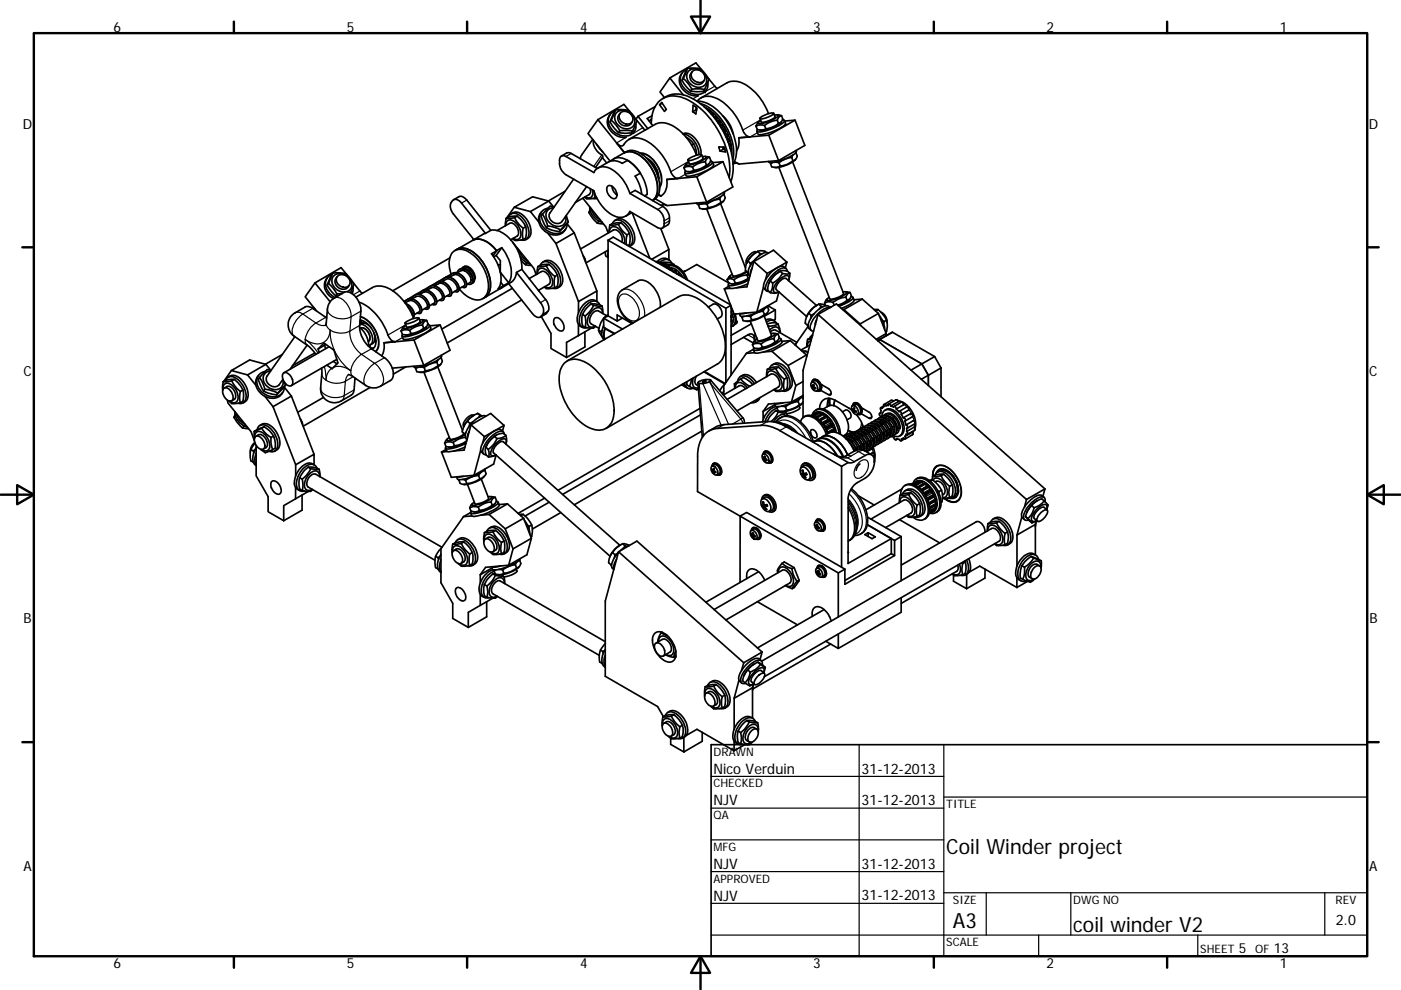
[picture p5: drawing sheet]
<svg xmlns="http://www.w3.org/2000/svg" width="297mm" height="210mm" viewBox="0 0 297 210" stroke-linecap="round" stroke-linejoin="round" font-family="sans-serif">
<defs><g id="words">
<g font-size="4.4">
<text x="200.6" y="181.2">Coil Winder project</text>
<text x="202" y="196.8">A3</text>
<text x="227.6" y="197.7">coil winder V2</text>
</g>
<g font-size="3.1">
<text x="151.3" y="164.1">Nico Verduin</text>
<text x="182.7" y="164.1">31-12-2013</text>
<text x="151.3" y="170.8">NJV</text>
<text x="182.7" y="170.8">31-12-2013</text>
<text x="151.3" y="184.3">NJV</text>
<text x="182.7" y="184.3">31-12-2013</text>
<text x="151.3" y="191">NJV</text>
<text x="182.7" y="191">31-12-2013</text>
<text x="283.2" y="196.3">2.0</text>
</g>
<g font-size="2.9">
<text x="24" y="6.8">6</text>
<text x="73.5" y="6.8">5</text>
<text x="123" y="6.8">4</text>
<text x="172.4" y="6.8">3</text>
<text x="221.9" y="6.8">2</text>
<text x="271.4" y="6.8">1</text>
<text x="4.8" y="27.3">D</text>
<text x="290.2" y="27.3">D</text>
<text x="4.9" y="79.8">C</text>
<text x="290.3" y="79.8">C</text>
<text x="5" y="132.2">B</text>
<text x="290.3" y="132.2">B</text>
<text x="4.9" y="184.7">A</text>
<text x="290.3" y="184.7">A</text>
<text x="262.7" y="202.2">5</text>
<text x="270.1" y="202.2">13</text>
<text x="24" y="205.2">6</text>
<text x="73.5" y="205.2">5</text>
<text x="123" y="205.2">4</text>
<text x="172.4" y="205.2">3</text>
<text x="221.9" y="205.2">2</text>
<text x="271.4" y="205.2">1</text>
</g>
<g font-size="2.5">
<text x="151.3" y="160.3">DRAWN</text>
<text x="151.3" y="167">CHECKED</text>
<text x="151.3" y="173.8">QA</text>
<text x="200.6" y="171.4">TITLE</text>
<text x="151.3" y="180.5">MFG</text>
<text x="151.3" y="187.2">APPROVED</text>
<text x="202.1" y="191.7">SIZE</text>
<text x="227.6" y="191.7">DWG NO</text>
<text x="283.2" y="191.7">REV</text>
<text x="200.6" y="200.7">SCALE</text>
<text x="254.5" y="202.2">SHEET</text>
<text x="266.1" y="202.2">OF</text>
</g>
</g></defs>
<g fill="none" stroke="#000" stroke-width=".36">
<path d="M144.6 15.5a2.99 2.99 0 0 0 1.7 4.6l1.7 .2M144.6 17l.8 1.3 1 1M144.9 16.7l-.3 .3M144.9 16.7l1.2 1.2 .6 1M145.6 14.8a2.44 2.44 0 0 0-.3 4.1 2.86 2.86 0 0 0 4.7-.3l.1-1.2M145.8 14.5l1.1-.1a2.33 2.33 0 0 1 2.6 1.2l.4 .6a1.12 1.12 0 0 1 0 1.6l-.5 1.2M145.8 14.5l-1.2 2.5M145.8 14.5l-.9 2.2M145.9 15.1a2.38 2.38 0 0 1 2.9 0 2.38 2.38 0 0 1 .8 2.7 2.38 2.38 0 0 1-2.4 .5 2.38 2.38 0 0 1-1.6-2v-.5zM146.7 18.9l1.7-.1 1 .2M146.7 18.9l-.3 .4M146.7 15.3a1.62 1.62 0 0 0 0 2 1.62 1.62 0 0 0 2 .4l.6-.6"/>
<path d="M146.7 15.2a1.58 1.58 0 0 1 2.1 0 1.58 1.58 0 0 1 .3 2.1 1.65 1.65 0 0 1-1.9-.2 1.65 1.65 0 0 1-.5-1.9zM148.8 14.8l-1.3-1.5-5.5 3.2M149.4 19a1.21 1.21 0 0 1-1.4 .5l-1.6-.2M149.8 19.1l-.3 .4M150.1 16.5l2 2.3M119 33.1l.4-.1 .6 .2 5.9 3.4a2.49 2.49 0 0 1 3.8-.7 8.9 8.9 0 0 1 3.8 5.1l5.9 3.4a3 3 0 0 1 1.1 3.9l-.5 .2-.6-.2-5.9-3.4a2.46 2.46 0 0 1-3.8 .7 9.3 9.3 0 0 1-3.8-5.1l-5.9-3.4a3.1 3.1 0 0 1-1-4zM119 33.1l1.3-.7 .6 .1 5.7 3.2M121.6 38l-5 7.2M124.4 39.6l-5.2 7.3a1.61 1.61 0 0 1-2.1 .2 1.61 1.61 0 0 1-.5-2M125.7 29.6l-2.3 3.2-.4 .9M125.8 29.7a3.7 3.7 0 0 0 2 3.3l-.1 .4M126.5 30.6l1.3 1.6"/>
<path d="M126.8 25.4l5.6 7-1.7-2.1a1.04 1.04 0 0 0 1.5 .5 3.1 3.1 0 0 1 4.2-1.2 12 12 0 0 1 6 7.3 1.6 1.6 0 0 0 1.4 .9l-2.4 .3M126.8 25.4l-2.1 2.9 4.6 5.9M126.8 35.6l2.2-1.2a2.77 2.77 0 0 1 2.9 .2l1.2-.6a9.3 9.3 0 0 1 4.1 7.2l-.5 .3M127.7 33.4l-1.4 2.1M127.7 33.4l.9 1.2M128.9 39.5a1.65 1.65 0 0 1 1.9 1.9 .71 .71 0 0 1-.5 .8 .71 .71 0 0 1-.8-.4 1.86 1.86 0 0 1-.6-2.3zM129.3 25.9l.9 1.2 .9 1M129.3 24.3a2.92 2.92 0 0 0 1.4 4.5l1.4 .4 .7-.1M129.6 25.5l1 1 .8 1.2M129.6 25.5l-.3 .4M129.7 39.5a2.43 2.43 0 0 0 1.1 1.8M129.9 33.9a3.3 3.3 0 0 1 4 .7l1 1 .9 1.1-1.1 .7a9 9 0 0 1 1.4 3.8"/>
<path d="M129.9 33.9l-.7 .3M129.9 33.9l.1 .2M130.3 23.6a2.22 2.22 0 0 0-.7 3.6 3.3 3.3 0 0 0 4.7 1l.5-1v-1M130.5 23.3l-.9 2.2M130.5 23.3l1.1-.1a2.33 2.33 0 0 1 2.6 1.2l.4 .6a1.15 1.15 0 0 1 .1 1.6l-.6 1.2M130.5 23.3l-1.2 2.6M130.7 24a2.44 2.44 0 0 1 2.5-.3 2.44 2.44 0 0 1 1.4 2.2 1.81 1.81 0 0 1-2.9 1.1 2.17 2.17 0 0 1-1-3zM131.4 27.7h1.8l.9 .1M131.4 27.7l-.3 .4M131.5 24.1a1.6 1.6 0 0 0-.2 1.9 1.6 1.6 0 0 0 1.8 .7l.5-.3 .4-.5M131.6 23.9a1.62 1.62 0 0 1 2 .1 1.62 1.62 0 0 1 .4 1.9 1.61 1.61 0 0 1-2 .1 1.61 1.61 0 0 1-.5-2zM132.3 32.4a3.5 3.5 0 0 1 3.9 1 8.4 8.4 0 0 1 3 7.9l-.2 .6-.6 .6"/>
<path d="M132.3 32.4l-2.2 1.3M132.3 32.4a3.2 3.2 0 0 1 4 .5 8.6 8.6 0 0 1 3.4 8l-.6 1.1-.7 .5M133.3 29.6l5.6-3.2a4.7 4.7 0 0 1 5.1 1.2 12.5 12.5 0 0 1 3.7 5.3M133.5 23.6l-1.2-1.5-5.5 3.3M134.1 27.8a1.27 1.27 0 0 1-1.4 .5l-1.6-.2M134.3 28.3h.1M134.5 27.9l-.2 .4M135.3 24.7l-.5 .6 2 2.3M135.3 24.7l2 2.6M135.7 32.5a4.8 4.8 0 0 1 4 3.2 4.4 4.4 0 0 1 .2 4M137.1 33.5a5.2 5.2 0 0 1 2.6 4.5M137.5 34l.6 .3 .5 .6"/>
<path d="M137.6 34.1a4.9 4.9 0 0 1 1.8 3.2M137.7 33.9h-.2M138 25.4l-.4 .2M138 25.4l.1 .1M138.1 26.2a5.5 5.5 0 0 1 3.2-5.6 6.9 6.9 0 0 1 6.2 1.6 18.4 18.4 0 0 1 7.2 14.4l-.1 1M138.1 25.2l-.1 .2M138.2 24.6l-1 .5 1.2 1.5M138.9 22.6l-3.6 2.1M139.2 35.9l.3 1.5M139.5 37.3l.1 .5M139.5 36.8v.2M139.6 37.8l.1 .1"/>
<path d="M140.1 22l.2-.3 1 1.5-.4 .4-1.1-1.4zM140.4 21.9l-.6 .3M140.5 20.9a5.7 5.7 0 0 1 6.6 .2 18 18 0 0 1 8.3 15.5l-.5 1.9M141.4 38.1a3.3 3.3 0 0 1-1.3 3.5M141.4 38.1h.1M144.8 28.4a2.14 2.14 0 0 1 2.6 1 4.8 4.8 0 0 1 1.2 3.4M144.9 20.2l-2.9-3.7-2.1 3 1 1.2M144.9 28.5a4.2 4.2 0 0 1 3.3 3.7v.6M145 35.6l.4 .7a1.8 1.8 0 0 0 1.7-.2M145.4 29.1l1 .6 .7 .8M145.6 34.7l-.6 .9M146 33.7a3.6 3.6 0 0 1 2.8-.8 4.4 4.4 0 0 1-2.9 1.1z"/>
<path d="M146.8 35.4h-.1a2.02 2.02 0 0 0-1.7 .2M146.8 35.4l.3 .7M147 22.3l.8 .6-.3 1.3-.6-.5zM147.1 30.5l.4 .9 .2 1.5M147.1 30.5l-.5 .3M147.6 23.3l-.7 .4M147.6 22.8l.1 .5M147.7 23.1l-.1 .1M147.7 37.5l-6.3 .6M147.7 37.5l2.1 5.4M148.4 21.9a10.9 10.9 0 0 1 6.6 7.2 8.6 8.6 0 0 1 .4 4.8M148.6 20.8l5.5-3.2a4.6 4.6 0 0 1 5.1 1.2 12.8 12.8 0 0 1 3.7 5.3"/>
<path d="M148.8 32.9l.3 .6a3.8 3.8 0 0 1-3 1.2l-.2-.7M148.9 33.2h.7l.1 .2a6.3 6.3 0 0 1-4.2 1.6l.1-.3 .4-.3M149.3 22.7a11.4 11.4 0 0 1 5.8 10.1M149.5 33.2l.9 .2M149.5 34.3a5 5 0 0 0-2.7 1.1M149.5 34.3l.3 .7M149.8 35a4.8 4.8 0 0 1-2.7 1.1M150.1 23.4l.3 .1 .1 .3M150.3 34.7a6.6 6.6 0 0 1-4.4 1.7M150.4 33.4l-.5 .2-.4 .7M150.4 33.4l.3 .8-.5 .6-.4 .2M150.6 34.2l.4 .1a1.39 1.39 0 0 1-1.2 1.2 10.2 10.2 0 0 1-4.4 1.3l-.2-.2 .1-.3"/>
<path d="M150.7 24.1l.3-.1 .5 .8M151.1 34.4l.2 .5a3.4 3.4 0 0 1-2.2 1.6l-2.3 .8a1.34 1.34 0 0 1-1.4-.1l-.2-.5M151.1 34.5l2.2-.2 2.1 5.3-5.6 3.3M151.4 24.9l.4-.2 .2 .3v.4l.3 .2M152.1 25.8l.4-.3 .2 .4M152.4 31.2h1.1l.3 1-1.1-.2zM152.7 26.7l.5-.2 .2 .3-.5 .3M152.7 25.9a.42 .42 0 0 0 .3 .6M152.7 25.9l-.4 .3M153.2 24.6a7.4 7.4 0 0 1 2.3 3.9M153.2 31.2l.2 .4 .2 .1M153.2 27.7l.5-.3 .2 .3-.4 .4"/>
<path d="M153.3 26.9l.1 .4 .2 .2M153.3 34.3l-5.6 3.2M153.4 31.6l-.7 .4M153.8 27.9a.53 .53 0 0 0 .5 .7l.1 .3-.4 .2M154.2 29v.3l.4 .2 .1 .3-.3 .3M154.4 30.1l.2 .4 .3 .1v.3l-.2 .2M154.8 31.5l.2 .1-.1 .3M156.5 34.7l-.5-.1-.6 .1M156.7 29.2l2.3-.2a2.14 2.14 0 0 1-1.7-1.9 10.9 10.9 0 0 0-6.3-6.6 2.92 2.92 0 0 0-3.2 1 7.9 7.9 0 0 1 6.1 3.9 10.7 10.7 0 0 1 2 8.3l-.5 1.1M156.7 29.2a4.1 4.1 0 0 1-.5 2.8M160.3 26.8l.3 .7h.2a1.91 1.91 0 0 0 1.6-.2M160.8 25.9l-.5 .9"/>
<path d="M161.3 24.9a3.8 3.8 0 0 1 2.7-.9 4.2 4.2 0 0 1-2.9 1.2zM162.1 26.6l-.3-.1a1.91 1.91 0 0 0-1.5 .3M162.1 26.6l.3 .7M163 28.7l-6.3 .5M163 28.7l2.1 5.4M163.4 34.7l.2 .7h.2a1.75 1.75 0 0 0 1.6-.2M163.4 34.5v.2M163.8 34.5l-.4 .2M164 24l.3 .7a4 4 0 0 1-2.9 1.2l-.3-.8M164.2 24.4l.8 .1a3.8 3.8 0 0 1-2.4 1.4l-.8 .2a.63 .63 0 0 1-1-.1l.5-.5M164.3 34.4l.9 .1M164.8 24.4l.9 .1"/>
<path d="M164.8 25.5a5 5 0 0 0-2.7 1.1M164.8 25.5l.3 .7M165.1 26.2a5.1 5.1 0 0 1-2.7 1.1M165.1 34.1l-8.4 .7-1-.6M165.2 34.5l.2 .7M165.6 25.9a6.3 6.3 0 0 1-4.5 1.7M165.7 24.5l-.5 .3-.4 .7M165.7 24.5l.3 .7-.1 .2a.97 .97 0 0 1-.8 .8M165.9 25.4a.3 .3 0 0 1 .4 .1 .3 .3 0 0 1-.1 .5 9.8 9.8 0 0 1-5.7 1.9l.1-.4M166.3 25.5l.3 .6a3.4 3.4 0 0 1-2.2 1.6l-2.4 .7a1.37 1.37 0 0 1-1.3 0l-.2-.6M166.4 25.7l2.2-.2 2 5.3-5.5 3.3M167.8 33.4a5.1 5.1 0 0 0-2.6 1.1"/>
<path d="M167.8 33.4l.3 .7M168.1 34.4l10.8 27.9a3.9 3.9 0 0 1-3 1.1l-10.8-27.9M168.1 32.9l-.3 .5M168.1 34.1a4.3 4.3 0 0 1-2.7 1.1M168.6 25.5l-5.6 3.2M168.7 32.4h.1M168.7 33.8a7 7 0 0 1-4.5 1.7M168.8 32.4l-.1 .1M168.8 32.4l.2 .7-.1 .3a.89 .89 0 0 1-.8 .7M168.8 31.9a.79 .79 0 0 1-.7 1 9 9 0 0 1-5.1 1.5l-.1-.2M69.4 58.9a2.9 2.9 0 0 0 1.3 4.5M70.3 58.2a2.42 2.42 0 0 0-.4 4.1l1.2 .8"/>
<path d="M70.5 57.9l-.9 2.2M70.5 57.9h1.2a2.33 2.33 0 0 1 2.5 1.1l.2 .3a1.56 1.56 0 0 1 .1 2.3l-.2 .5M70.5 57.9l-.5 1.1-.6 1.5M71.5 58.7a1.59 1.59 0 0 0 .3 2.3 1.59 1.59 0 0 0 2.3-.5M71.7 58.5a1.62 1.62 0 0 1 1.9 .2 1.62 1.62 0 0 1 .4 1.9 1.61 1.61 0 0 1-2 0 1.61 1.61 0 0 1-.5-1.9zM73.6 58.3l-1.3-1.5-5.5 3.2M74.8 59.9l2.1 2.3M92.6 59.9l-1.4 .8M93.7 59.7a1.49 1.49 0 0 1 2.6-.4l.2 .2a1.7 1.7 0 0 1 .6 2.3l-.4 .1-.3-.1M94.2 59l-1.3 .8M95.4 54.7l-12.1 7M95.6 58.2l-1.2 .6"/>
<path d="M95.7 58.2a4.6 4.6 0 0 1 .4-4.8 2.9 2.9 0 0 1 3.7 .3 8.7 8.7 0 0 1 3.6 8.3 2.37 2.37 0 0 1-3.6 1.2l-1.4-.9-1-1M96.1 58.3a2.09 2.09 0 0 1 2.4 1.7v.6l-1.1 .6M96.2 42.4l1.1-.7a1.37 1.37 0 0 1 1.7 .7l5.1 6.5M96.5 53.1a3.4 3.4 0 0 1 4.3 .8 8.6 8.6 0 0 1 3 7.7l-.4 .9-1.1 .9M97.6 57.4h.9M97.9 57a1.43 1.43 0 0 1 2.2 .7l.5 1.1a1.12 1.12 0 0 1-.6 1.3M98.3 56.7a1.76 1.76 0 0 1 2.2 1.2l.2 .8 .1 .4h-.2M98.3 57.1l-3 1.7a1.49 1.49 0 0 1 2.6-.4l.4 .4a1.57 1.57 0 0 1 .4 2.1l-.3 .1-.4-.1M98.5 57a2.15 2.15 0 0 1 1.7 2.1M98.5 57.4a2.59 2.59 0 0 1 1.4 1.9M98.7 57.1a3 3 0 0 1 1.6 2.2M98.7 57.1l-.2 .3"/>
<path d="M98.7 57.1a1.26 1.26 0 0 0-1.8 .8M99.7 59.9l-.7 .4M99.9 59.3l-.2 .6M100.2 51a4 4 0 0 1 4.5 1.5l.6 .7 1.1-.7M100.2 51l-3.3 1.9a3.7 3.7 0 0 1 4.3 1.3 8.4 8.4 0 0 1 2.6 7.4l-.4 .9-.6 .6 3.3-1.9M100.2 51a3.6 3.6 0 0 1 4.2 1.2l.9 1M100.3 59.3a.79 .79 0 0 1-.3 .8 .79 .79 0 0 1-.9 .1M100.3 59.3l-.2 .1-.2-.1M102.9 49.5l-5-6.4a1.2 1.2 0 0 0-1.2-.8 1.2 1.2 0 0 0-1.1 .8 2.49 2.49 0 0 0 .6 2.3l4.3 5.4M104.1 48.9l-3.9 2.1M104.1 48.9a5.1 5.1 0 0 1 4.5 2.3 9.1 9.1 0 0 1 2 5.9M105.2 54.2l.9 1.1v2.4"/>
<path d="M105.3 53.2l-.8 1.1M105.3 53.2l-1.1 .6a7.7 7.7 0 0 1 1.7 6.9l-.3 .5 1.1-.6-.6 .6M105.4 48.9l2.7-1.5a1.64 1.64 0 0 1 1.8 1.5l-.1 1-1.5 .9 .1 .2M105.6 56.1l.5 .1M106.1 57.7l1.7 2.3M106.1 57.1l-.2 .1M106.2 59.9l.5 .7M106.4 52.5a7.7 7.7 0 0 1 1.7 6.9l-.3 .6M106.4 52.5l-1.2 1.7-.5 .3M107.2 47.8a1 1 0 0 1 .5-1.1 1 1 0 0 1 1.2 .2 2.9 2.9 0 0 1 1.2 3.7l-.7 .2-.6-.3M107.3 46.3l-.2 1.6M107.8 46a1.42 1.42 0 0 1 2.5-.3 4.5 4.5 0 0 1 1.7 4.6 1.2 1.2 0 0 1-1.5 .6"/>
<path d="M107.8 60l-1.1 .6M107.9 46l-.6 .3M108.3 45.4a2.14 2.14 0 0 1 3.1 .8 3.7 3.7 0 0 1 .8 4.1l-.7 .5M108.7 51.4l4.5 5.5 .5 1.4M108.7 50.6a2.2 2.2 0 0 0 2.2 .2M109 44l-1.6 2.2M109.1 46.1l-1.8 .2M109.1 46.1l1 1.5 .8 .8M109.5 57.8l5.1 6.4a1.96 1.96 0 0 1-.2 3.1 1.73 1.73 0 0 1-1.5-.8l-5-6.3M109.5 57.8a2.69 2.69 0 0 1-1.2 2.1l-2.2 1.3M109.7 45.8l.8 .8 1 1.5M109.7 45.8l-1.8 .2"/>
<path d="M109.7 45.8l-.6 .3M109.8 52.7v.4M110 53.1a3.6 3.6 0 0 0 1.9 2.3M110.3 54.4a3.8 3.8 0 0 0 2.1 1.6M110.5 55.2l.9 .9M110.6 57.1l-1.1 .7M110.6 57.1l5.1 6.4a2.04 2.04 0 0 1 0 3.1l-1.1 .6M110.9 48.4l-.1 1.3 .1 1.1M111.4 56.1l1.3 .2M111.5 48.1l.1 .8-.1 1.6-.6 .3M111.5 48.1l-.6 .3M111.6 55.6l.1 .2"/>
<path d="M111.7 55.8l-.3 .3M111.7 55.8h.1M112.2 59.1l2.6-1.5a1.65 1.65 0 0 1 1.8 1.6v.8l-.1 .2-2.4 1.4M112.5 44.9l1.7 2.2M114 58.1a1.04 1.04 0 0 1 .6-1.2 1.04 1.04 0 0 1 1.2 .4 2.88 2.88 0 0 1 1.1 3.5l-.7 .2-.7-.2M114 56.6l-.1 1.5M114.6 56.2l-.6 .4M114.6 56.3a1.42 1.42 0 0 1 2.4-.3 4.3 4.3 0 0 1 1.6 4.7l-.7 .5h-.7M114.8 45a2.95 2.95 0 0 0 1.4 4.4 2.71 2.71 0 0 0 3.7-.8M115 45.4a1.11 1.11 0 0 0 .1 1.5l.8 1.4M115 45.4l.5 .9 .6 1.6M115.1 55.6a2 2 0 0 1 2.8 .6 3.9 3.9 0 0 1 1.1 4.3l-.8 .6"/>
<path d="M115.8 56.4l-1.8 .2M115.9 48.3l1.3 .6 1.4 .2M116.1 47.9l-.2 .4M116.1 49.4l1.8 2.2M116.1 47.9l1.2 .2 1.5 .6M116.2 44.2a2.25 2.25 0 0 0-1.2 3.8 3.2 3.2 0 0 0 4.8 .7l.3-.5 .2-.8M116.3 42.7l1 1.2M116.3 42.7l-3.4-1-3.9 2.3 3.5 .9M116.3 42.7l-3.8 2.2M116.4 56.1l-.6 .3 .1 .2a5.2 5.2 0 0 0 1.7 2.1M116.4 56.1l-1.8 .1M116.4 56.1l1.2 1.3 .6 .9"/>
<path d="M117.3 44.1a1.69 1.69 0 0 0-1.6 1.3 1.69 1.69 0 0 0 .8 1.8 2.05 2.05 0 0 0 3.4-.3v-1M117.5 43.9h-.2a1.05 1.05 0 0 0-1.4 .6l-.9 .9M117.6 58.7l-.1 .9 .1 1.4M117.9 51.6l4.8 12.4M118.2 58.3l-.6 .4M118.2 58.3l.1 1.1v.9l-.1 .4-.6 .3M118.8 48.7l-.2 .4M119.8 40.6l-3.5 2M120 45.7l.5 1.4M120.3 47.5l1.4 1.9M120.5 47.1l-1.7 1.6M120.5 47.1l-1.9 2"/>
<path d="M121.7 49.4l4.9 12.3M121.7 49.4l-3.8 2.2M123.6 42l4.9 6.1 .4 1.3M123.6 54.2l.4 .7M124 41.8a1.92 1.92 0 0 0 2 .2h.2M124 54.9l-.1 .1M124 54.9l.2 .7M124.9 45.1l.8 1.2 1 1M125 43.9a3.6 3.6 0 0 0 2.7 3.3M125.1 44.5l-.2 .6M125.1 40a1.1 1.1 0 0 1-.2 1.3l-2.9 1.6M125.1 44.7l-.2 .4"/>
<path d="M125.1 44.7h.1M125.3 44.2a3.8 3.8 0 0 0 1.9 2.4M125.7 40.3a1.18 1.18 0 0 1-1 1.7l-.6-.3M125.7 42.1h.9M126 40.8l.2 1.2M126.4 41.8l-.2 .2M126.7 47.3l1.2 .2M126.8 46.8l.1 .1M126.9 46.9l-.2 .4M126.9 46.9h.2M128.3 53.4l.1 .9 .5 .3M128.9 50.9l1.1-.6 24.9 14.4"/>
<path d="M128.9 50.9l25 14.5M128.9 50.9v16.1M128.9 54.5v-1.4l-4.7 2.7M129.2 49.3a1.04 1.04 0 0 1 .6-1.2 1.04 1.04 0 0 1 1.3 .4 3.3 3.3 0 0 1 1.3 3.1M129.3 47.7l-.2 1.6M129.8 47.4l-.5 .3M129.8 47.5a1.32 1.32 0 0 1 2.2-.5 4.5 4.5 0 0 1 2 4.6l-.6 .7M130 48.8a1.84 1.84 0 0 1 1.9 2l-.1 .5M130.1 48.8l-7 4M130.3 46.8a2.16 2.16 0 0 1 3.1 .8 3.7 3.7 0 0 1 .9 4.1l-.8 .5M130.8 41l-.2 .1M131.1 47.6l-1.8 .1"/>
<path d="M131.1 47.6l.7 1.2 1.1 1M131.6 47.3l-1.8 .1M131.6 47.3l.9 .7 .9 1.5M131.6 47.3l-.5 .3M132.9 49.8l-.1 2.1M133.4 49.5l.2 1.1v.6a.83 .83 0 0 1-.5 .9M133.4 49.5l-.5 .3M133.5 41l1.2-.6 5.8 3.4a3.1 3.1 0 0 1 1.2 3.7l-1.3 .9M133.9 45.1l-1.2 .7M134 45.2l3.8 9.6M138.2 55l3.6-2.1v2.2M139 42.2l2.4 1.4 8.4-.7"/>
<path d="M139 55.5a5.1 5.1 0 0 1 3.9 2.2M139.3 55.6a6 6 0 0 1 2.9 1.7M139.9 55.6a1.49 1.49 0 0 1 2.5 .2M140.1 48.5l1.7 4.4M140.1 41.6l-.5-.3 .5 .3M140.2 41.5l-.1 .1M140.4 55.8l.5-.2 .9 .1 1.1 .4M140.6 55.6l.5 .4M141.1 56l1.8 .1M141.1 56l-.1 .1M141.2 43.5l-.4-.1-.7 .1M141.9 55.2a1.89 1.89 0 0 0-2.6 .3"/>
<path d="M142 56.9a2.97 2.97 0 0 1 2.8 1.9M142.3 57.1h.3l.2 .4M142.7 57.6l.4-.3 .5 .7M142.9 56.1l.1 .2M143.5 58.1l.4-.2 .2 .2-.1 .3M144.9 57.7l2.8-1.6 6.9 4-.2 .3a1.53 1.53 0 0 0 1.7 0l2.6-1M145.3 57.5l-.5 .1M145.4 59.2a4 4 0 0 0-3.4-2.9l-.4 .2a2.12 2.12 0 0 1 2.9 .8l.6 .8 .7 1.3M148.1 43.5l.3 .7h.1a1.91 1.91 0 0 0 1.7-.2M148.1 43.3v.2M148.5 43.3l-.4 .2M149.1 43.2l.8 .1"/>
<path d="M149.8 44.3l5.6 14.2M149.9 43.3l.3 .7M152.6 42.2a5.1 5.1 0 0 0-2.7 1.1M152.6 42.2l.3 .7M152.8 43.2l5.2 13.6M152.8 41.7l-.2 .5M152.9 42.9a4.9 4.9 0 0 1-2.7 1.1M153.4 41.3h.1M153.4 42.6a7 7 0 0 1-4.5 1.7M153.5 41.3h-.1M153.5 41.3l.3 .7-.1 .2a.94 .94 0 0 1-.8 .7M153.5 40.7a.83 .83 0 0 1-.7 1 9.9 9.9 0 0 1-4.9 1.6l-.2-.2"/>
<path d="M154.2 59.3h.1a1.24 1.24 0 0 1 1.3 0M154.2 59.3l.4 .7a1.39 1.39 0 0 0 1.3 0M154.8 58.5l-.6 .8M155.6 59.3l.3 .7M158.2 57.5a4.3 4.3 0 0 1-2.8 1M158.4 58.3l-.4 .1a4.9 4.9 0 0 0-2.4 .9M158.4 58.3l.2 .7M158.4 57.7a5.6 5.6 0 0 1-3.7 1.1l.5-.6M158.6 57.8v.1M158.6 55.4l-.4 .6-.2 1v.4l.6 .4M158.6 55.4l.5 .4M158.6 57.9l-.2 .4"/>
<path d="M158.6 57.8h.1M158.6 59l-1.6 .8-1.1 .2M158.8 59.1l-2.4 1-1.3 .1M158.9 58.9l-.3 .1M159.1 55.8v.6M159.4 56.9l-.3 .7-.1 .8M159.7 55.4l-.6 .4M159.8 55.5l4.2-2.4 2.8 2.5M159.8 55.5l-1.4 5.3-2.2 .2M159.8 55.5l2.9 2.5M160.4 53.5a1.24 1.24 0 0 0-1.5 .6 1.47 1.47 0 0 0-.6 1.7M160.7 53.3l-.4 .3a4.7 4.7 0 0 0-1.7 1.8"/>
<path d="M160.7 53.3l.2-.1a1.83 1.83 0 0 1 1.6 .4M160.7 53.3l-1.1 .8a4 4 0 0 0-1.3 1.8M160.7 53.3l.5 .5M161.2 53.8h.3M161.2 53.8l-.4 .6M162.7 58l-.4 1.4M162.9 53.7a2.56 2.56 0 0 0-2.6 1.1l-.5 .6a3.1 3.1 0 0 0-1.1 2.9l.3 .2M163.3 59.6l-.5 1.4v.6l.5 .5M163.3 59.6l.5 .4M165.4 57.5a5.2 5.2 0 0 0-2.1 2.1M165.4 57.5l.6-.1h.7l.7 .6M165.4 57.5l-1.3 1-.6 .7-.5 .9"/>
<path d="M165.4 57.5l.5 .5M165.9 58l-.2 .3a5 5 0 0 1-1.9 1.7M166.7 57a1.52 1.52 0 0 0-2.3 0 5.3 5.3 0 0 0-2.5 4l.6 .7M166.8 55.6l-.3 1.2M166.8 55.6l-4.1 2.4M166.9 57.5a.82 .82 0 0 0-.6-.7 .82 .82 0 0 0-.8 .2 5.8 5.8 0 0 0-3.2 4.3l.2 .4 .5 .1M167.4 58l-.4 .1-1.1-.1M167.4 58l-.2 1.5a.68 .68 0 0 0-.1-1 .68 .68 0 0 0-.9 .2 3.6 3.6 0 0 0-2.2 3.1l.4 .3 .7-.2-.7 .3-1.1-.1M49.1 78.6l-1.6 2.3M52.5 79.5l1.8 2.2M54.8 79.6a2.92 2.92 0 0 0 1.4 4.5 2.68 2.68 0 0 0 3.7-.8M56.2 78.8a2.33 2.33 0 0 0-1.8 1.7 2.33 2.33 0 0 0 .9 2.4 3 3 0 0 0 4.7 .2l.3-1.1"/>
<path d="M56.4 77.3l-3.5-1-3.8 2.3 3.4 .9M56.4 77.3l-3.9 2.2M56.4 77.3l1 1.2M57.4 78.7a1.69 1.69 0 0 0-1.6 1.3 1.69 1.69 0 0 0 .7 1.9 2.03 2.03 0 0 0 3.5-.3v-1.1M57.5 78.5a.93 .93 0 0 0-1.4 .4l-1.1 1.2M59.9 75.2l-3.6 2M60 79.2a1.23 1.23 0 0 1 1.8 .9 1.11 1.11 0 0 1-.3 1.8 2.08 2.08 0 0 1-1.5-2.7zM62.5 71.4l-5.9 8.4a1.64 1.64 0 0 0 .6 1.9 1.64 1.64 0 0 0 2-.1l.8-1.1M65.1 73.2l-3.6 5.1M66.5 65.2l.4 .6M66.7 65.5l-.1 .1M66.7 74.9l-4.7 2.7"/>
<path d="M67.5 74l.2 .8M67.5 74l1.2-1.2 2.1 1.5 .8 2.7-1.2 1.2-1.1-.8M68.2 78.1l.1 .9-.3 3.2a2.92 2.92 0 0 0 4.4 2.8l2.1-1.2 .4-.4 .2-.7 .2-2.5M68.8 73.2l-1.3 .8M68.8 73.2l.2 .7M69 73l-.2 .2M69 69l.4-3.5a3.1 3.1 0 0 1 1.5-2.3l2.1-1.2a2.38 2.38 0 0 1 2.6 1.3 4.5 4.5 0 0 1 .9 2.7l-.2 3a6.2 6.2 0 0 0 2.5 5l2.7 1.9a4.1 4.1 0 0 1 1.7 4.3l-.4 .5-2.1 1.2a3 3 0 0 1-3.1-.1l-2.8-1.9-1-.5M69.3 67.4l-3-2a1.62 1.62 0 0 0-1.6-.3l-2.1 1.3a2.92 2.92 0 0 0-.2 4.9l3.2 2.3 1.4 1.6M69.4 60.5l.8 1.2 1 1M69.6 60.1l-.2 .4M69.6 60.1l1 1 .8 1.3M69.8 73.5l-9.6 5.6"/>
<path d="M70 64l-3.2-4-2.1 2.9 2.4 3M70.7 76.6l.7 .6M71.2 62.7l.4 .1M71.4 76.2l-9.6 5.6M71.4 62.4l-.2 .3M72.5 62.3l-1.1 .1M73.6 61.9a1.76 1.76 0 0 0 .2-3.1 2.03 2.03 0 0 0-3.4 .4 2.54 2.54 0 0 0 2.7 2.8M74.8 60.9v.8l-.1 .6M75.5 63l3.4-2a4.7 4.7 0 0 1 5.1 1.2 12.8 12.8 0 0 1 3.7 5.3M76.1 64.1a11.7 11.7 0 0 1 6.4 7.4 1.6 1.6 0 0 0 1.3 1l-2.4 .2M76.2 69.4a4.9 4.9 0 0 1 1.9 4M76.3 68.8a3 3 0 0 1 2.6 2.7 1.23 1.23 0 0 1-.8 1.8"/>
<path d="M76.4 67.9a4.7 4.7 0 0 1 3.1 5.5l-.6 .6M76.4 67.1a6.2 6.2 0 0 1 3.8 6.6l-.5 .9M76.4 67.9l-.1 .4 .4 .2M76.5 69.7a1.68 1.68 0 0 1 1.9 1.5v.9l-.3 .3M76.5 67.9l.4 .6M76.8 68.4v.1M77 68.5l-.7 .3M77 68.5h.1M77 68.5a2.4 2.4 0 0 1 1.7 1M77.7 68.5l-.2 .1M78.4 73.2l.4 .7M79.2 73.8l-.6 .1"/>
<path d="M79.3 70.6l.1 .2a1.74 1.74 0 0 1-.4 2.1l-.5 .3M79.4 72.4l.3 .1M79.5 71.9l.2 .4M79.6 71.5l-.1 .2M79.7 72.4h-.1M81.4 72.7a4.4 4.4 0 0 1-.5 2.8M85 70.2l.4 .8a1.84 1.84 0 0 0 1.7-.3M85.6 69.3l-.6 .9M85.8 64.2a1.54 1.54 0 0 1 2.7-.2l.3 .4a1.53 1.53 0 0 1 .4 2l-.4 .1-.3-.1M85.9 64.2l2.3-1.3a2.05 2.05 0 0 1 2.3 2.3l-1.1 .6M86 64.3a2.41 2.41 0 0 1 1.7 3h-.1M86 77.8l-2.6 1.6"/>
<path d="M86.1 68.3a3.6 3.6 0 0 1 2.7-.8 4.3 4.3 0 0 1-2.9 1.1zM86.3 63.6l-.6 .3M86.5 65a2.24 2.24 0 0 1 .9 1.9M86.6 63.8a2.05 2.05 0 0 1 2.3 2.3l-1.1 .6M86.8 70.1l-.1-.1a1.91 1.91 0 0 0-1.7 .2M86.8 70.1l.3 .6M87.4 63.4a1.49 1.49 0 0 1 2.6-.4l.5 .6a1.35 1.35 0 0 1 .2 1.9h-.6M87.8 72.1l-6.4 .6M87.8 72.1l2 5.4M87.9 62.6l-1.4 .9M88.1 78.1l.3 .7 .1 .1a2.02 2.02 0 0 0 1.7-.2M88.2 78l-.1 .1"/>
<path d="M88.5 77.9l-.4 .2M88.8 67.5l.3 .7a3.8 3.8 0 0 1-2.9 1.1l-.3-.7M89 67.8l.7 .1a1.43 1.43 0 0 1-1.2 1l-2 .7a.81 .81 0 0 1-1-.1l.5-.5M89.1 77.8l.8 .2M89.5 61.7l-1.4 .8M89.5 67.8l1 .2M89.6 68.9l.2 .7M89.6 68.9a5 5 0 0 0-2.8 1.2M89.7 62a2.07 2.07 0 0 1 2.4 2.3l-1.1 .6M89.8 69.6a5.1 5.1 0 0 1-2.7 1.1M89.8 77.5l-6.6 .6M89.9 79l5.5 14.1a3.8 3.8 0 0 0 2.9-1.1v-.2"/>
<path d="M89.9 78l.3 .7M90.4 69.3a6.4 6.4 0 0 1-4.5 1.7M90.5 68l-.6 .3-.3 .6M90.5 68l.2 .7-.1 .2a.98 .98 0 0 1-.8 .7M90.6 61.6a1.46 1.46 0 0 1 1.2-1 1.46 1.46 0 0 1 1.4 .6l.3 .4a1.64 1.64 0 0 1 .4 2.1l-.7-.1M90.7 68.8l.3 .1a1.31 1.31 0 0 1-1.1 1.2 9.7 9.7 0 0 1-4.5 1.3l-.2-.2 .2-.3M91 60.8l-1.3 .8M91.1 69l.2 .6a4.8 4.8 0 0 1-2.8 1.8l-1.7 .5a1.56 1.56 0 0 1-1.4 0l-.2-.6M91.1 69.1l2.2-.2 2.1 5.4-5.6 3.2M92.6 64l1.1-.6a2.09 2.09 0 0 0-2.3-2.4l-2.4 1.5a1.48 1.48 0 0 1 1.2-1 1.48 1.48 0 0 1 1.4 .6l.4 .4a1.6 1.6 0 0 1 .3 2.1l-.7-.1M92.6 76.8l.3 .8M92.6 76.8l-.4 .1a4.8 4.8 0 0 0-2.3 1.1"/>
<path d="M92.8 77.8l5.3 13.5M92.9 76.3l-.3 .5M92.9 77.6a5 5 0 0 1-2.7 1.1M92.9 60.2a2.13 2.13 0 0 1 2.5 1.9l-.1 .3-1.1 .7M93.3 68.9l-5.5 3.2M93.4 75.9l.4 .7a1.14 1.14 0 0 1-.9 1M93.4 77.2a6.9 6.9 0 0 1-4.4 1.8M93.6 75.4a.78 .78 0 0 1-.7 .9 9.9 9.9 0 0 1-5 1.6l-.2-.2M95.8 62.2l1.1-.7a2.12 2.12 0 0 0-2.3-2.3l-2.5 1.4a1.49 1.49 0 0 1 2.7-.3l.3 .3a1.57 1.57 0 0 1 .4 2.2h-.4l-.3-.1M106.7 60.6l-.6 .6M108.6 61.2l-14.9 8.6M110.6 63.6l-15.8 9.1"/>
<path d="M114.2 61.7l.1-.2v.2M114.8 67.1l2 3.6v3.2l3.3 1.9M115.4 60.9a1.92 1.92 0 0 0 2.1 .2l.1-.1M117.6 67.5a1.41 1.41 0 0 1 1.8 1.2 .88 .88 0 0 1 .2 1 .88 .88 0 0 1-.8 .5 2.09 2.09 0 0 1-1.2-2.7zM119.6 77.1a3.7 3.7 0 0 1 4.7-.2 12.5 12.5 0 0 1 5.8 11.1 3.3 3.3 0 0 1-5 2.8 12.4 12.4 0 0 1-6.5-11.2l.2-1.2zM120.2 76.6l23.6-13.7a4.8 4.8 0 0 1 5.4 1.3 12.7 12.7 0 0 1 4.6 10.2 3.8 3.8 0 0 1-1.7 2.8l-23.6 13.7M122.6 71.2l-2.5 1.4v3.2M122.6 68.8v2.4M122.7 64l-.1 2.3M123.5 66.7l-.1 1.7a1.04 1.04 0 0 0 .6 1M123.5 66.7l.5 .3M124 70.4v3.2l-3.9 2.2"/>
<path d="M124 67l.2 1.3-.2 1.1M125.3 64.5l-1.1 1-.7 1.2M125.3 64.5l.5 .3M125.3 64.5h1.5l.9 .4M125.4 69.6l-2.8 1.6M125.8 64.8l-.7 1.2-1.1 1M125.8 64.8l1.9 .1M126.3 69.2a1.92 1.92 0 0 1-2.1 .2h-.2M126.6 63.9v-2.2l-3.9 2.3M126.6 64a2.15 2.15 0 0 0-3.1 .8 4 4 0 0 0-.9 3.9l.2 .3 .7 .4M126.9 70.1l.8 1.4M126.9 70.1l.5 .3"/>
<path d="M127.1 64.6a1.47 1.47 0 0 0-2.4-.2 4.4 4.4 0 0 0-1.7 4.5 1.18 1.18 0 0 0 1.5 .6M127.4 70.4l.2 .1M127.7 64.9l.1 1.6M127.7 70.1l-.3 .3M127.7 66.4a1.04 1.04 0 0 0-.6-1.1 1.04 1.04 0 0 0-1.3 .4 3 3 0 0 0-1.1 3.3 .99 .99 0 0 0 1.5 .2M128 69a2.81 2.81 0 0 0 .1 3.1M128 67.5v1.9l2.3 1.3M128 67.5l4 2.3M128.1 67.4a5.5 5.5 0 0 0-1.2 2.7M128.1 67.4h.1M128.3 69.6v.1a3.3 3.3 0 0 0-.1 2.3M128.6 67l-1.7-1a1.82 1.82 0 0 0-1.9 2l.3 .7 1.7 1"/>
<path d="M128.9 67l1.9 1.1M128.9 66.8l-.8 .6M128.9 67l-.9 .5M132 67.5l-1.2 .6v-1.3l3.2 1.8M140 65.2a5.7 5.7 0 0 0-3.5-5.7h-1l-3.6 2a3.4 3.4 0 0 0-.4 4.4l1 1.4a3.5 3.5 0 0 0 1.8 1.2M147.6 79.8a1.33 1.33 0 0 0 .4 2M149.2 78.9l4.5 2.5M149.4 78.8l4.4 2.5M150 79.2v.2M150.1 79.2v.2M150.2 65.1l1-.6a1.91 1.91 0 0 1 1.9 2.2l-.2 .5-.8 .5M153.6 61.3l2 5.3 4.9-.4"/>
<path d="M153.9 65.4v15.7M154.5 60.7l-.9 .6M154.8 61.2l-1.2 .1M154.9 64.8l-1 .6M155 65v14.6M155 67l.2 .2-.2 .2M155 67.8l.1 .3M155 65.1l.1 .1M155 66.1a2.19 2.19 0 0 1 0 2.8M155 65.4l.4 .7M155.1 68.1l-.1 .1M155.1 68.1h.1"/>
<path d="M155.7 66.6a1.84 1.84 0 0 1-.7 2.7M155.9 66.6a1.89 1.89 0 0 1-.6 2.6M156 66.6l-.1 .1M156.1 68l.2 .3-.5 .5M157 79.9a2.02 2.02 0 0 1 3 .7l.4 .5M157.3 67.3l.3 .7h.1a1.73 1.73 0 0 0 1.7-.2M157.3 67.1v.2M157.6 71.6l2.1 1.1M157.7 67.1l-.4 .2M158.2 66.4l-1.3 .1M158.2 75l-4.7 6.8v1.9M158.3 67l.8 .1"/>
<path d="M158.6 60.2l-2.6 .9a1.28 1.28 0 0 1-1.4-.1l-.2-.5M159.1 67.1l.3 .7M159.3 68.7l-4.3 2.4M159.6 73.1l.2 .7 .3 .1a1.91 1.91 0 0 0 1.5-.3M159.7 74.1l-1.5 .9M160 74.8l-1.8 .2M160.1 72.2l-.5 .9M160.1 70.8l-.1 1.5a1.29 1.29 0 0 0-.7-1.5l-.7 .2-3.6 2.1M160.4 71.6v.4M161.4 73l.2 .6M161.4 73l-1-.2-.8 .3M161.8 66h-.2a5.1 5.1 0 0 0-2.5 1.1"/>
<path d="M161.8 66l.3 .7M161.9 60.9l-1.4 5.3M162 67l1.6 4.1a4 4 0 0 1-2.9 1.1l-1.6-4.1M162 65.5l-.2 .5M162.1 66.7a4.3 4.3 0 0 1-2.7 1.1M162.4 67.9a1.54 1.54 0 0 1 1.8 .2M162.5 68.3a1.39 1.39 0 0 1 2.2 .3M162.6 79.9a1.03 1.03 0 0 1 .6-1.2 1.03 1.03 0 0 1 1.3 .4 2.92 2.92 0 0 1 1 3.5l-.7 .2-.6-.2M162.6 65h.1M162.6 66.4a6.9 6.9 0 0 1-4.4 1.7M162.7 78.3l-.2 1.6M162.7 65l-.1 .1"/>
<path d="M162.7 65l.2 .9a1.02 1.02 0 0 1-.8 .8M162.8 64.9a9.1 9.1 0 0 1-5.7 2.2l-.3-.6M162.8 64.9l1.6 .8M162.8 69.1l.2 .1M163 69.2l-.1 .1M163.2 70a1.26 1.26 0 0 1 1.9-.3l.2 .8M163.2 78a1.43 1.43 0 0 1 2.4-.2 4.4 4.4 0 0 1 1.7 4.5 1.15 1.15 0 0 1-1.5 .6M163.3 70.4l.4-.3 .7-.1 4.5 2.6M163.4 70.7l.8 .1a.75 .75 0 0 1-.7 .7 5.5 5.5 0 0 1-3.5 1l.5-.6M163.7 74.5l3.4 3M163.7 74.5l-1.8 .2M163.7 77.4a2.14 2.14 0 0 1 3.1 .8 3.7 3.7 0 0 1 .8 4.1l-.7 .5"/>
<path d="M163.8 60v.2a2.54 2.54 0 0 1-.5 1.9M164 70.7l1 .2M164.1 71.8l.2 .7M164.1 71.8a5.2 5.2 0 0 0-2.7 1.2M164.3 72.5a5.2 5.2 0 0 1-2.7 1.1M164.4 65.7v2l-.3 .4M164.4 65.7l-2.4 1.4M164.5 78.2l-1.8 .1M164.5 78.2l.7 1.2 1.1 1M164.9 72.2a6.3 6.3 0 0 1-4.5 1.7M164.9 68.7l-.8 .4-1.1 .1M164.9 68.7l.4 1 .1 .9"/>
<path d="M164.9 68.7a2.59 2.59 0 0 0-2.2 0M165 70.9l.2 .8a1.03 1.03 0 0 1-.9 .8M165 70.9l-.6 .2-.3 .7M165 77.9l-1.5 .1-.8 .3M165 77.9l-.5 .3M165 77.9l.2 .1a5.3 5.3 0 0 1 1.6 2.1M165.1 61.9l-.5 1.9-4.1 2.4M165.2 71.7a.3 .3 0 0 1 .4 .2 .3 .3 0 0 1-.2 .4 9.5 9.5 0 0 1-5.6 2l-.1-.2 .2-.3M165.6 71.9l.2 .6a3.4 3.4 0 0 1-2.2 1.5l-2.3 .8a1.4 1.4 0 0 1-1.3-.1l-.3-.5M167.1 77.5l1.6 4.3M167.6 72.2l-3.9 2.3M167.6 72.2l-1.8 .2"/>
<path d="M167.6 72.2l3.4 3.1M168.8 72.8l-.3 .3M170 74.5h.9M170.4 74.8l.5-.3 .4 .3M171 75.3l.1 .2M171 75.3l-3.9 2.2M171.2 72l-.1 1.5M171.2 72h.8M171.2 69l.1 .1M171.3 69.2l-2.6 3.8v.3M171.4 68.9l-.2 .1M171.5 66.4a3.2 3.2 0 0 0-.8 2.2l.5 .4"/>
<path d="M171.5 66.4l.5 .5M171.7 73.2l-1.9 1.1M171.8 71.7l-.6 .3M171.9 72.3a1 1 0 0 0-.7 1.2M172 66.9l-.1 .6M172.1 71.6l-.3 .1M172.3 71.1l-.5 .6M172.7 66.5l-.7 .4M173.1 64.8l-6.4-5.7a2.2 2.2 0 0 0-2.1 1.7v.6l6.4 5.7M173.1 67.8l-.3 1M173.3 64.7l-1.2 .9-1.1 1.6M173.4 66.7l44.2 39.2"/>
<path d="M173.6 64.5l-1.2 .8-.9 1.1M173.6 64.5h.7l.8 .4M173.6 64.5l.5 .5M174.1 65l-.4 .5M174.1 65l.3 .1M174.8 64.3l.2 .4M175.4 63.4l-.6 .9M175.9 65.3a4.5 4.5 0 0 0-3.5 2.4 2.07 2.07 0 0 0-.4 2.4l.5 .1M176 65.2a1.45 1.45 0 0 0-2.2 .2l-1 1-.7 .8a2.31 2.31 0 0 0-.6 2.5l.5 .4M176.2 65.1h-.4l.3 .1M176.6 64.1l.3 .6M176.6 64.1h-.1a2 2 0 0 0-1.7 .2"/>
<path d="M178.7 61.9l.8 .1a1.42 1.42 0 0 1-1.2 1l-2 .6a.81 .81 0 0 1-1 0l.5-.5M178.9 65.7h-.2M178.9 65.7l3.4 3M179.3 61.9l1 .2M179.3 63a5.1 5.1 0 0 0-2.7 1.1M179.3 63l.3 .7M179.6 63.7l-1.2 .8-.8 .2M180.2 63.4l-.6 .6-1.9 .8M180.3 62.1a1.19 1.19 0 0 0-1 .9M180.3 62.1l.2 .8a1.09 1.09 0 0 1-.9 .8M180.4 62.9a.29 .29 0 0 1 .4 .2 .29 .29 0 0 1-.1 .4l-.7 .5-2.1 1M180.8 63.1l.3 .5a2.43 2.43 0 0 1-1.7 1.4l-1 .4"/>
<path d="M182.3 68.7l.2 .3M182.8 63.4l-1.7 .2M182.8 63.4l-3.9 2.3M182.8 63.4l3.4 3.1M185.3 65.7h.9M186.1 72.2l.4-.2 8.9 5.2 2.8-1.6M186.2 65.7l-.6 .3M186.2 65.7l.8 .7 1 1.5M186.2 66.5l1.7 4.2-2.1 1.3M186.2 66.5l-3.9 2.2M186.4 66.9a4.6 4.6 0 0 1 1.2 3M186.5 72l-.4 .2"/>
<path d="M186.8 66.2a2.25 2.25 0 0 1 1.3 2.3M187.1 67.9l.3 .3M187.4 68.2v.4M187.9 70.7l-.2 .6M188 67.9l-.6 .3M188 67.9l.1 1.4-.1 1-.2 .1M189.2 70.5l-3.1 1.7M189.2 70.5l-2.7 1.5M189.2 70.5l9 5.1M193.1 78.5l2.3-1.3 1.4 2.4M196.8 79.6l-1.5 .9M196.8 79.6v2.1"/>
<path d="M198.2 75.6l1.3 2.4M199.5 78l-2.7 1.6M199.5 78v6.2M47.3 82.6a1.04 1.04 0 0 1 .4-1.2 1.04 1.04 0 0 1 1.3 .2 2.98 2.98 0 0 1 1.2 3.6 1.1 1.1 0 0 1-1.5-.1M47.3 81l-.1 1.8M47.4 82.4a1.13 1.13 0 0 1 1.6 .7 1.44 1.44 0 0 1 0 2 1.96 1.96 0 0 1-1.6-2.7zM47.5 82.3l.6-.3a1.64 1.64 0 0 1 1.8 1.6v.9l-.8 .5M47.9 80.6a1.42 1.42 0 0 1 2.4-.2 4.5 4.5 0 0 1 1.7 4.5 1.26 1.26 0 0 1-1.5 .6M48.2 84.9l.1 .6 4.9 6.1 .7 1.9M48.4 80a2.1 2.1 0 0 1 3.1 .8 3.7 3.7 0 0 1 .8 4.1l-.8 .5M48.5 85a1.61 1.61 0 0 0 2.1 .5l.4-.1M49.1 80.8l-1.8 .2"/>
<path d="M49.1 80.8l1 1.5 .9 .7M49.6 88.5l.6 1 1.2 1.3M49.7 80.5l-1.7 .1-.7 .4M49.7 80.5l-.6 .3M49.7 80.5l.8 .8 1 1.4M49.8 87.3a3.6 3.6 0 0 0 2.6 3.3M49.8 87.9l-.2 .6M49.9 88.1l-.3 .4M50.1 87.7a3.6 3.6 0 0 0 1.9 2.3M51 83l-.2 1.3 .2 1.1M51.4 90.8l1.3 .1M51.5 82.7l.1 .8v1.3l-.1 .3-.5 .3"/>
<path d="M51.5 82.7l-.5 .3M51.6 90.3l.1 .1M51.7 90.4h.2M51.7 90.4l-.3 .4M53.2 95.4l-.2 .8 .1 1.4 .1 .1 .5 .3M53.2 95.4l.5 .3M53.7 95.7l.1 .3M53.9 91.5l.1 1.5M54 92.9a1.08 1.08 0 0 1 .6-1.4 1.08 1.08 0 0 1 1.4 .5 2.87 2.87 0 0 1 .9 3.4 1.12 1.12 0 0 1-1.5-.1M54 93.9a2.43 2.43 0 0 0-.9 2M54.1 94l-.9 1.4M54.1 95.4l-.4 .3"/>
<path d="M54.2 92.6a1.57 1.57 0 0 1 1.9 1.5 .8 .8 0 0 1-.2 1.1 .8 .8 0 0 1-1.1-.2 1.92 1.92 0 0 1-.6-2.4zM54.3 92.5l.5-.3a1.84 1.84 0 0 1 1.9 2l-.2 .7-.7 .4M54.3 94.5v6.4l2.6 4.4v3.2l3.3 1.9M54.3 95a3.2 3.2 0 0 0-.2 3.6l.2 .1M54.3 96.1a2.97 2.97 0 0 0 0 2.5M54.5 91.1a1.35 1.35 0 0 1 2.3-.7 4.4 4.4 0 0 1 1.8 4.9 1.22 1.22 0 0 1-1.5 .4M55 80.1l.7 1.1 .5 1.3M55 80.1a1.11 1.11 0 0 0 .1 1.4l.8 1.4M55.1 90.3a1.99 1.99 0 0 1 2.9 .5 3.9 3.9 0 0 1 1 4.3l-.8 .6M55.3 95.3l.4 .3a.93 .93 0 0 0 1.4 .1l.7-.3M55.5 90.8l-1.6 .7M55.5 90.8l1.1 1.3 .9 .7"/>
<path d="M55.9 82.9l1 .5 1.7 .4M56 90.5l-2.1 1M56 90.5l1.2 .9 .8 1.1M56 90.5l-.5 .3M56.2 84.1l1.7 2.2M56.2 82.5l-.3 .4M56.2 82.5l1.7 .5 1 .4M57.5 92.8v1.4l.3 1.2M57.9 86.3l4.8 12.3M58 92.5l-.5 .3M58 92.5l.3 1.2 .1 1.1v.3l-.6 .3M58.9 83.4l-.3 .4"/>
<path d="M60.3 82.1l1.5 1.9M60.3 81.1l.2 .6M60.5 81.7l-1.6 1.7M60.5 81.7l-1.9 2.1M61.8 84l-3.9 2.3M61.8 84l4.8 12.4M62.7 98.6l3.9-2.2v2.2M62.7 98.6v2.3M63.7 88.8l.4 .8M64 89.6h.1l.1 .6M65.3 99.1l1.8 .2M65.3 99.1l-.1 .1a5.3 5.3 0 0 0-1.7 2.1"/>
<path d="M65.3 99.1l.6 .3M65.9 99.4l-1 1.5-.8 .7M65.9 99.4l1.8 .1M66.6 98.6a1.93 1.93 0 0 0-2.8 .6 4.1 4.1 0 0 0-1.2 4.1l.9 .7M67.1 99.3l.6 .2M67.2 99.3a1.43 1.43 0 0 0-2.5-.3 4.4 4.4 0 0 0-1.7 4.5 1.16 1.16 0 0 0 1.5 .6M67.7 99.5l.1 1.6M68.6 84.3l-5.5 3.1M75.5 80.3l-.2 .1M78.5 82.2l-14.2 8.2M93.6 95.9l2.1 5.3 4.8-.4M94.3 94l.4 .7a1.86 1.86 0 0 0 1.6-.1"/>
<path d="M94.5 95.3l-.9 .6M94.8 93.2l-.5 .8M94.8 95.8l-1.2 .1M96.1 93.9l-.2-.1a2.02 2.02 0 0 0-1.6 .2M96.1 93.9l.2 .7M98.3 90.4h.1M98.5 92.1l.1 .1a6.7 6.7 0 0 1-3.8 1.2v-.3l.5-.3M98.6 94.8l-2.6 .9a1.2 1.2 0 0 1-1.3-.1l-.3-.5M98.7 92.7l-.2 .1a4.5 4.5 0 0 0-2.4 1.1M98.7 91.8l-.2 .3M98.8 94.1a8 8 0 0 1-4.3 1l.1-.4M98.9 93.7l-2.2 1-1.6 .1"/>
<path d="M98.9 93.1l.1 .2M99 93.5l-.2 .1a4.7 4.7 0 0 1-2.5 1M99.1 89.3a3.7 3.7 0 0 0-1.1 2.3l.5 .5M99.1 89.3l.5 .5M99.5 91.5l-.3 .7-.1 .8M99.6 89.8l-.1 .6M99.9 90.1l4.1-2.4 2.9 2.5M99.9 90.1l-1.5 5.4-2.2 .2M99.9 90.1l2.8 2.5M100.3 89.5l-.7 .3M100.4 88.1a1.56 1.56 0 0 0-1.8 1 1.11 1.11 0 0 0-.3 1.3M100.5 88.1l-1.1 .8-1.1 1.6"/>
<path d="M101.3 87.7l.8 .5M101.3 87.7l-.4 .2a4.3 4.3 0 0 0-1.8 1.4M101.3 87.7l.5 .4M101.8 88.1l-.3 .4M101.8 88.1l.2 .2M101.9 95.5l-1.4 5.3M102.7 99.7l.1 .1M102.7 92.6l-.4 1.4M102.8 99.8l.3 .7a1.89 1.89 0 0 1-1.4 1.1M102.8 99.8l-.4 .1M102.8 99.5a9.4 9.4 0 0 1-5.7 2.2l-.3-.5M103 88.3a2.93 2.93 0 0 0-2.9 1.4l-.3 .3a3.1 3.1 0 0 0-1.1 2.9l.3 .3"/>
<path d="M103 94.8l-.1 .9 .2 .8M103 94.8l.5 .5M103.1 96.5l.5 .4M103.5 95.3l.2 .8-.1 .8M104.8 92.6l-1 1-.8 1.2M104.8 92.6l.6 .4M105.2 96.5l-.5 1.9-4.2 2.4M105.3 92.3l-.9 .6a4.7 4.7 0 0 0-1.4 2M105.4 93a5.1 5.1 0 0 1-1.9 2.3M106.7 91.6a1.5 1.5 0 0 0-2.3 .1 5.3 5.3 0 0 0-2.5 4l.6 .6M106.9 90.2l-.4 1.2M106.9 90.2l-4.2 2.4"/>
<path d="M106.9 92.1a.73 .73 0 0 0-.4-.7 .73 .73 0 0 0-.8 .2 5.8 5.8 0 0 0-3.4 4.3l.3 .4 .5 .2M107.2 92.4l.2 1.1-.2 .6a.66 .66 0 0 0 0-.9 .66 .66 0 0 0-1 .1 3.6 3.6 0 0 0-2.1 3.2l.3 .2 .7-.2-1.5 .4M107.2 92.4l-.7 .4-1.1 .2M107.2 92.4l-.6-.5-1 .2-.8 .5M144.5 81.6l.8 .5M144.8 81.4l.5 .7M145.1 81.2a1.29 1.29 0 0 0 1.9 1.2M145.3 82.1l.5 .2M145.6 81v.7l.6 .3M146.2 82l.7 .3a.78 .78 0 0 0 1.2 .1M146.6 80.4l-.4 1.6M147 80.1a1.57 1.57 0 0 0 .5 2.2h.6"/>
<path d="M148 81.2l.9 11.6M148 81l1.4-.5 1.2 .1a.6 .6 0 0 1-.7 .6l-1.7 .1h-.2zM148.4 86.6l-30.1 17.4M148.5 88l-29.2 16.9M148.8 91.4l-27 15.7M149.1 80.9l.5-.1a.46 .46 0 0 1-.7 .2zM150.4 81l.3 .4M150.7 80.6l6.8 8.1 .3 .5v.6M150.9 99a1.13 1.13 0 0 1 1.1 .4 1.13 1.13 0 0 1 .1 1.2 .79 .79 0 0 1-1.2-.6l-.2-.6zM150.9 98.9l.4-.3a1.25 1.25 0 0 1 1.3 1.7l-.6 .4M151.1 99.7h-.2l.3 .6 .1-.1M151.2 98.4a1.26 1.26 0 0 1 1.6 1.1 .71 .71 0 0 1 .1 .9 .71 .71 0 0 1-.8 .3 .66 .66 0 0 0 .7-.2 .66 .66 0 0 0 0-.8 1.34 1.34 0 0 0-1.6-1.3l-.2 .5z"/>
<path d="M151.3 98.3a1.33 1.33 0 0 1 1.6 1.2 .91 .91 0 0 1-.3 1.2M151.3 99.7l-.1 .1M151.4 99.5l-.1-.1-.1 .4-.3-.3M151.4 99.5a.35 .35 0 0 0 0 .4 .35 .35 0 0 0 .3 .2M151.5 100l-.1 .1M153.5 83l-.4 .5M153.6 81.5l-1 1.4M154.2 84.7l9.2-5.3a1.82 1.82 0 0 1 1.6 2.7l-8.8 5M156.4 80.9a1.35 1.35 0 0 1 1-1.2 1.35 1.35 0 0 1 1.4 .5l1.2 1.2M157.1 80.4l.5-.3h.2l1.2 .8 .6 .7M157.1 80.4l1 1 .9 .5M157.1 80.4l-.7 .5a1.03 1.03 0 0 0-.6 1.5"/>
<path d="M158.1 82.5a1.22 1.22 0 0 0-1.4-.6l-3.3 1.9M158.5 82.3a1.66 1.66 0 0 0-2.3-.9l-.3 .5v.4M160.7 84.6a1.19 1.19 0 0 1-1.4 .8M161.1 84.3l-.2 .5-.8 .5M161.7 96.5a.85 .85 0 0 1 1.2 .7 .61 .61 0 0 1 .2 .6 .61 .61 0 0 1-.6 .4 1.44 1.44 0 0 1-.8-1.7zM161.8 97l.1 .2M161.8 96.4l.4-.3a1.22 1.22 0 0 1 1.3 1.4l-.1 .4-.6 .3M161.8 87.3v1.7M161.9 97.2h-.2l.3 .2M161.9 97.2h.1M161.9 97.4h.1M161.9 97l.1 .1"/>
<path d="M162 97.1v.1M162 97.4h.1M162 97.4v.3l.2-.1M162 95.9a.93 .93 0 0 1 1.4 .5 1.21 1.21 0 0 1 0 1.8l-.5-.1a.65 .65 0 0 0 .7-.2 .65 .65 0 0 0 0-.8 1.37 1.37 0 0 0-1.6-1.2l-.2 .4zM162 97.1l.2-.1-.2 .2M162.1 95.8a1.34 1.34 0 0 1 1.7 1.1 .93 .93 0 0 1-.3 1.2M162.2 97.6v.3M162.2 97.3h.1M162.2 97.6h.1M162.2 97.3l-.2 .1M162.2 97.3l.4 .2M162.3 97.3h-.1"/>
<path d="M162.3 97l-.2-.2-.1 .3M162.3 96.9l-.1 .4M162.3 97.3h.1M162.4 97.4l-.2 .2M162.4 97.4l-.2 .1M162.5 97.5l.1 .2-.4-.1M162.7 89.3l-.1 .1M162.7 89.3l.1 .1M164.1 82.6a1.92 1.92 0 0 0 2 .3l.2-.1M164.3 85.9l-2.5 1.4M164.4 89.6a4.9 4.9 0 0 1 3.6 1.7M164.5 87.1l.5 .3"/>
<path d="M164.5 87.1l-.3 .3a4.9 4.9 0 0 0-1.5 1.9M164.5 89.6a2.86 2.86 0 0 1 4.4-.7 9.1 9.1 0 0 1 3.6 4.8M164.6 86.2a4.3 4.3 0 0 0-3 3.3M164.7 86.4l.3 .7 .3 .1a1.91 1.91 0 0 0 1.5-.2M164.8 86.6a4.6 4.6 0 0 0-2.6 2.8M164.8 86.3l-.1 .1M164.9 87.1h-.4M165 87.4a4.9 4.9 0 0 1-1.5 2M165 87.4l1.6 .2M165.1 86.2l-.4 .2M165.5 88.6l-.6 .4-.4 .6M165.7 86.1l.8 .2"/>
<path d="M166 85.4l-1.2 .3-.6-.1M166.3 80.4l-.2 1.3 .2 1.1M166.3 87.3l.3 .1M166.5 86.3l.3 .7M166.6 88.2a1.23 1.23 0 0 0-1.8 .3l-.8 1M166.7 90.5a7.2 7.2 0 0 0-4-1.1l-9.2 .7-1.5 .3-1.7 1M166.7 90.5l6.7 3.9 1.6 1 4.8 2.7 .4 .1 .7-.2 2.5-1.4a1.24 1.24 0 0 1 1.6 0 1.24 1.24 0 0 1 .4 1.4 4.4 4.4 0 0 1-2 3.4l-1.6 1a4.6 4.6 0 0 0-2 3.3v13.8l9.2-5.3M166.8 80.1l.2 1.7a1.04 1.04 0 0 1-.7 1M166.8 80.1l-.5 .3M166.9 87.7v.5M167.8 85.3l2.4-1.4a8.3 8.3 0 0 1-5 2.3h-.8l-.2-.6M167.8 85.3l-4.9 .4-1.1 1.6"/>
<path d="M168.7 81.8l-.9 3.5M169.2 85.2a4.3 4.3 0 0 0-2.7 1.1M169.2 85.2l.3 .7M169.4 86.1l.2 .4a3.9 3.9 0 0 1-3 1.1l-.1-.4M169.5 84.6l-.3 .6M169.5 85.9l-.2 .1a5 5 0 0 1-2.5 1M169.7 89.5a1.66 1.66 0 0 1 2.7-.9 6.3 6.3 0 0 1 2.8 3.6M169.8 99.2a.92 .92 0 0 1 .8-.9 .92 .92 0 0 1 1 .5 2.16 2.16 0 0 1 .6 3l-.5 .1-.4-.1M169.9 99.2a1.36 1.36 0 0 1 1.7 1.1 .89 .89 0 0 1 .2 .9 .89 .89 0 0 1-.8 .6 2.01 2.01 0 0 1-1.1-2.6zM169.9 99.1l.5-.3a1.64 1.64 0 0 1 1.9 1.6l-.1 .9-.8 .4M170 84.2h.1M170 85.6a6.4 6.4 0 0 1-4.4 1.6"/>
<path d="M170.1 84.2h-.1M170.1 84.2l.2 .3M170.2 98.4a1.58 1.58 0 0 1 2.3 1 1.59 1.59 0 0 1-.3 2.4M170.3 80.9l-1.6 .9M170.3 85.2l-.4 .5-.4 .2M170.3 99.8l.1 .6h.5l.1 .2M170.3 88.6v-10.1l3.1-11.8 3.9-2.2 44.2 39.2M170.3 99.8h-.3l.2 .6h-.3M170.5 88.4a2.53 2.53 0 0 1 3.3 .8 6.8 6.8 0 0 1 1.7 2.8M172 91.2a1.1 1.1 0 0 1 1 .5 1.1 1.1 0 0 1 .1 1.1 1.05 1.05 0 0 1-1.2-1.3zM172 81.2a1.12 1.12 0 0 1 1.4 1.3 .56 .56 0 0 1-.5 .5 .56 .56 0 0 1-.6-.5 1.24 1.24 0 0 1-.3-1.3zM172.1 81.1l.4-.3a1.24 1.24 0 0 1 1.1 1.9l-.5 .2"/>
<path d="M172.1 81.8l.3 .1v-.3l.2 .1-.1 .2M172.1 81.1a.64 .64 0 0 1 .5-.6 .64 .64 0 0 1 .8 .3 1.54 1.54 0 0 1 .4 2.1h-.6M172.2 88.1a1.7 1.7 0 0 1 2.8-.9 6.5 6.5 0 0 1 2.9 4.7M172.3 81.9h-.2l.3 .6 .1-.1M172.4 87.9a1.89 1.89 0 0 1 2.9 .2 6.4 6.4 0 0 1 2 3.6M172.4 80.5a1.4 1.4 0 0 1 1.8 1.4v.6l-.4 .4M172.5 81.9l.4 .5-.4-.1 .1 .3M172.5 81.9h-.2M172.5 93.7l.9-.5a3.2 3.2 0 0 1 3.6 1.1l1.1 1.4 .6 1.2M172.5 93.7a3.2 3.2 0 0 1 3.7 1.3l1.3 1.7M172.5 93.7l-.1 .1M172.7 82.2l-.2 .1"/>
<path d="M172.8 88.5a5.9 5.9 0 0 1 2.8 3.4M172.9 87a2.46 2.46 0 0 1 3.2 .7 6.5 6.5 0 0 1 2.1 4.4M173.2 80.5v.1a2.13 2.13 0 0 1 1 1.7M173.3 87.7l-.2-.2-1.1 .6M173.4 93.2a2.92 2.92 0 0 1 3.5 .9 7.8 7.8 0 0 1 2 2.8M173.7 86.7a2.07 2.07 0 0 1 1.2-2 2.07 2.07 0 0 1 2.3 .2l3.4 2.1M174 87.9l-.1-.3-.3-.1-1.3 .7M174 81.5l1.7 .9a.88 .88 0 0 1 .3 1.4l-2-1M174.3 92.7l1.4-.9a3.6 3.6 0 0 1 4 1.7l1.4 2.2M174.3 92.7a3.2 3.2 0 0 1 3.8 1.2l1 1.4 .6 1.2M174.3 92.7l-.8 .5M174.3 81.7l-.2 .1"/>
<path d="M174.6 86.7l1-.6a2.59 2.59 0 0 1 3 1.3 4.2 4.2 0 0 1 .9 4.5l-.8 .6M174.9 88.3l-.5-.6-1.5 .8M175 90.7l1.5-.9 .2 .2-1.5 1M175.7 89l-.2-.2-.1-.5-.2-.1-1.5 .8M175.7 84.5l-.2 .5-.1 1.3M175.8 84.5v1.5M175.9 84.5l.1 1.5M176.1 89.2l-.1 .3 .4 .4M176.1 89.2l-.2-.3-1.5 .9M176.1 89.2l-1.5 .9M176.5 90.3l.1 .3 .4 .2 .1 .3-1 .6M176.7 96.3a2.42 2.42 0 0 0 2.7 .3l1.9-1 .9-.2 .9 .1 1.7 1"/>
<path d="M176.8 91.3l.2 .4M177 84.8l-.2 1.2M178.4 98.9l-13.1-7.6a7.2 7.2 0 0 0-4-1.1l-9.2 .7a4.7 4.7 0 0 0-4.1 4.8l-.1 8.6 29.8 17.2M178.4 98.9v21.4M178.6 87.4l.7-.4a1.12 1.12 0 0 1 1 1.7l-.7 .3M179.2 92.8a2.11 2.11 0 0 1 2.6 1.3l.5 1.3M179.3 92.2l.1 .1M179.4 92.1l.1 .2M179.5 92l.2 .2M179.6 92.7a1.74 1.74 0 0 1 2.6 .5l.6 .9 .3 1.4M179.8 93l-.1 .2M179.8 91.3l1.3 .4"/>
<path d="M179.8 98.1l-1.4 .8M180 93.1v.2M180.1 93.9a3.6 3.6 0 0 1 1.1 1.7M180.2 92.7a2.56 2.56 0 0 1 2.5 2.5v.2M180.3 94h-.1M180.3 92.2v.1a1.8 1.8 0 0 1 2.8 .7l.6 1.4a1.43 1.43 0 0 1-.2 1.3M180.4 93.2v.4M180.5 93.7l.1 .1M180.5 92.6l-.1 .2M180.6 86.2a1.14 1.14 0 0 1 1.3 1.5 .8 .8 0 0 1-1.2-.6l-.2-.5zM180.7 91.9l-.4-.1-1.4 .8M180.7 92.7l-.2 .1"/>
<path d="M180.7 92.7v.2M180.7 93.4l.1 .3M180.8 86.9h-.1l.3 .6 .1-.1M180.9 92.3a2.53 2.53 0 0 1 2.5 2.6l-.1 .5-.2 .1M181 93.6l-.4 .2M181 91.8h.1M181 91.8a1.49 1.49 0 0 1 2.3 .2 2.76 2.76 0 0 1 .9 3.3l-.6 .3M181 85.5a1.28 1.28 0 0 1 1.7 1.2 .9 .9 0 0 1-.3 1.2M181.1 92.8v.4M181.1 93.1l.2 .3M181.1 95.3l-.1 .1M181.1 87.4l.1 .2"/>
<path d="M181.1 86.8l-.1 .1M181.2 86.7l-.2-.1v.3l-.3-.2M181.2 86.6a.35 .35 0 0 0 0 .4 .35 .35 0 0 0 .3 .2M181.2 92.9h-.1M181.2 92.2v.2l.2-.1M181.3 87.1l-.2 .2M181.4 92.2v.3M181.4 93l.1 .3M181.5 95.1l.3 .3M181.5 87.2v.2l-.3-.2-.1 .2M181.6 91.9a2.32 2.32 0 0 1 2.4 2.1l.1 .7-.4 .4M181.6 87.9l1 1.5 .5 1.2"/>
<path d="M181.7 93.2l-.4 .2M181.7 91.4a1.74 1.74 0 0 1 2.6 .6l.7 1.1a1.32 1.32 0 0 1-.7 2M181.8 92.4v.4M181.8 87.9a.7 .7 0 0 0 .9-.3 .7 .7 0 0 0-.1-.9 1.32 1.32 0 0 0-1.7-1.1l-.2 .5 .4-.3a1.23 1.23 0 0 1 1.1 1.9l-.5 .2M181.8 85.5v.1a2.11 2.11 0 0 1 1 1.6M181.8 94.9l-.3 .2M181.9 91.9h.2M181.9 91.8v.2M181.9 92.5h-.1M181.9 95.4a2.51 2.51 0 0 0-2.5-2.3 3.3 3.3 0 0 1 2.2 2.4M182.1 91.8v.3M182.2 92.6v.3"/>
<path d="M182.3 91.5a2.56 2.56 0 0 1 2.5 2.7l-.3 .5M182.3 98.4l-.5 .6-.3 .8M182.3 92.8l-.3 .2M182.4 91a1.71 1.71 0 0 1 2.6 .6l.6 .9a1.51 1.51 0 0 1-.4 2.2h-.2a4.2 4.2 0 0 1 .4 2.9M182.5 92v.4M182.5 92.1l.4 .3M182.5 92.1l.4 .1M182.5 94.5l-.3 .2 .5 .5M182.6 91.4v.2M182.6 86.5l1.7 .9a.91 .91 0 0 1 .3 1.4l-2-1M182.8 87.2h.1M182.8 91.4v.3"/>
<path d="M182.8 92.2l.1 .3M182.9 94.3l.5 .5M183 86.7l-.3 .1M183 91.1a2.5 2.5 0 0 1 2.4 3.1l-.2 .1M183 94.4h-.1M183.1 95l.3 .1M183.1 92.4l-.4 .2M183.1 95.4l.1 .1M183.1 90.6a1.81 1.81 0 0 1 2.8 .8l.4 .6a1.54 1.54 0 0 1-.4 2.3h-.2M183.2 91.6v.4M183.2 94.1l-.3 .2M183.3 91.7l.1 .5 .4-.2"/>
<path d="M183.3 91v.2M183.5 91v.3M183.6 91.8v.3M183.6 93.9l.5 .5M183.7 94h-.1M183.7 90.7a2.44 2.44 0 0 1 2.5 2.1v.6l-.3 .5M183.7 94.6l.4 .1M183.8 95l.1 .1M183.8 90.2a1.71 1.71 0 0 1 2.6 .6l.6 .8a1.58 1.58 0 0 1-.4 2.3h-.2M183.9 91.2v.4M184 93.7l-.4 .2M184.1 90.6l-.1 .2"/>
<path d="M184.2 90.6v.3M184.3 91.4v.3M184.3 93.5l.5 .7M184.3 93.5l.5 .5M184.4 90.3a2.44 2.44 0 0 1 2.5 2.1v.7l-.3 .4M184.5 94.1l.3 .2M184.5 94.6h.1M184.5 91.6l-.4 .2M184.5 96.3l.5-.3 .2 .1 .2 .4-.2 .3M184.5 89.8a1.75 1.75 0 0 1 2.7 .6l.5 .8a1.51 1.51 0 0 1-.4 2.3h-.1M184.6 90.8v.4M184.6 93.3l-.3 .2"/>
<path d="M184.8 90.2l-.1 .2M184.9 94.9l-.1 .3-1.1 .6M185 90.2l-.1 .3M185 91v.2M185 93.1l.5 .5M185.1 89.9a2.39 2.39 0 0 1 2.5 2.1v.6l-.3 .5M185.2 93.7l.3 .2M185.2 94.2h.1M185.2 91.2l-.4 .2M185.2 89.4a1.76 1.76 0 0 1 2.7 .5l.6 1.1a1.33 1.33 0 0 1-.6 2.1M185.3 90.3v.5M185.4 92.9l-.4 .2"/>
<path d="M185.4 97.6v.4M185.5 89.8l-.1 .1M185.6 89.8v.2M185.7 90.6v.2M185.8 89.4a2.44 2.44 0 0 1 2.5 2.2v.8l-.3 .3M185.9 93.8h.1M185.9 90.7l-.4 .2M185.9 93.3l.3 .2M186 89a1.79 1.79 0 0 1 2.7 .7l.4 .7a1.52 1.52 0 0 1-.4 2.3h-.2M186 89.9v.5M186.1 92.5l-.4 .2 .5 .5M186.2 89.4l-.1 .1"/>
<path d="M186.3 89.4v.2M186.4 90.1v.3M186.4 92.2l.5 .5M186.5 89a2.44 2.44 0 0 1 2.5 2.2v.7l-.3 .4M186.6 93.4h.1M186.6 90.3l-.4 .2M186.6 92.9l.3 .2M186.6 88.6a1.74 1.74 0 0 1 2.7 .5l.3 .4a1.85 1.85 0 0 1 0 2.7l-.3 .1M186.7 87.5l-.2 .2M186.8 92.1l-.4 .2M186.8 89v.1M186.9 89l-.1 .1"/>
<path d="M187 88.3a1.32 1.32 0 0 1 .7-1.3 1.32 1.32 0 0 1 1.5 .2 4.4 4.4 0 0 1 2 4.7 1.29 1.29 0 0 1-2 .4M187 89h.1M187 89v.2M187 89.7l.1 .2M187.1 89.8l-.4-.3 .1 .4M187.1 89.9h.2M187.1 89.9v.1M187.2 91.8l.4 .5M187.2 88.6a2.44 2.44 0 0 1 2.5 2.2v.7l-.3 .4M187.3 92.5l.3 .2M187.3 89.9l-.4 .2M187.3 93h.1"/>
<path d="M187.4 86.1l-.7 .4M187.4 89.1v.4M187.5 91.7l-.4 .1M187.6 88.5l-.1 .2M187.6 87.9l-.3 .3M187.6 87.9a1.69 1.69 0 0 1 2 .6M187.6 87.9v.3M187.6 87a2.17 2.17 0 0 1 2.9 .9 3.7 3.7 0 0 1 .9 4.1l-.6 .5M187.7 89.3l.1 .3M187.8 87.9a1.77 1.77 0 0 1 2.4 .9l.6 1.5 .1 .4h-.3M187.8 88.6l-.1 .2M187.8 86.1l-.4-.3v.4l-.4 .4-.1-.1a.3 .3 0 0 0-.3 .3 .3 .3 0 0 0 .2 .3l-.2 .6a.35 .35 0 0 0-.2 .3 .35 .35 0 0 0 .3 .3v.2"/>
<path d="M187.8 86.1l.5-.1v-.2a.31 .31 0 0 1 .4-.1 .31 .31 0 0 1 .1 .4M187.8 91.4l.5 .5M187.9 88.2a1.6 1.6 0 0 1 1.4 .6M188 92.1l.3 .2M188 89.5l-.3 .2M188 92.6h.1M188.2 91.2l-.4 .2M188.3 85.7l-.5 .4M188.4 85.7l1.6-.9 .3 .1 .1 .3-1.6 .9M188.6 91l.4 .4M188.7 89l-.1 .2M188.7 89.1l-.3 .2"/>
<path d="M188.7 92.2h.1M188.8 86.1l.7 .3a.34 .34 0 0 1 .4-.1 .34 .34 0 0 1 .1 .4M188.9 90.8l-.4 .2M188.9 91.8l-.2-.1 .3 .1M189.1 92.5l.4 .3a.32 .32 0 0 0 .2 .4 .32 .32 0 0 0 .4 0 .78 .78 0 0 1 .9 .3l.1-.4 .5-.2M189.2 89l.3 .3 .3 .6M189.3 88.8a2.63 2.63 0 0 1 .8 2.6M189.4 85.1l-.5-.2-1.5 .9M189.4 91.6l.3 .1M189.5 86.2l1.6-.9 .5 .2v.4l-1.6 .8M189.6 90.4l-.4 .2M189.6 88.5l-.3 .3"/>
<path d="M189.6 88.5a2.91 2.91 0 0 1 .7 3.3l-.4 .2M189.6 90.5h-.2M190 86.7l.6 .6a.4 .4 0 0 1 .4 .1 .4 .4 0 0 1 .1 .5M190.3 93.1l-.3 .2M190.4 85a5.2 5.2 0 0 1 3.6 5.8M190.7 87.2l1.5-.8a.41 .41 0 0 1 .4 .1 .41 .41 0 0 1 0 .5l-1.5 .9M191.1 87.9l.4 .7M191.5 88.6l1.6-.9a.39 .39 0 0 1 .4 .2 .39 .39 0 0 1-.1 .5l-1.5 .9M191.5 88.6a.43 .43 0 0 1 .4 .3 .43 .43 0 0 1 0 .4l.2 .8M191.6 92.9l-.2 .1M191.8 93.1l-.7 .4M191.9 92.6l1.5-.9 .2 .1-.1 .4-1.6 .9"/>
<path d="M191.9 92.6l.1 .5-.4-.2M192.1 90.1l1.6-.9 .3 .3v.4l-1.6 .9M192.1 90.1a.35 .35 0 0 1 .4 .3 .35 .35 0 0 1-.3 .4v.7M192.2 91.5l1.6-.9 .2 .1-.1 .6-1.5 .8M192.2 91.5a.31 .31 0 0 1 .3 .3 .31 .31 0 0 1-.3 .3l-.3 .5M193.8 91.3l-.3 .4M198.7 98.8a2.21 2.21 0 0 0-.9 2.2M199.3 99.5l-.3 .5M200 99.5l-.1 .1M200.3 99.5l.1 .3M200.3 99.7v.1a.85 .85 0 0 0-1.2 .1M57.6 102.1a1.45 1.45 0 0 1 1.9 1.2 .86 .86 0 0 1 .1 1 .86 .86 0 0 1-.8 .5 2.07 2.07 0 0 1-1.2-2.7z"/>
<path d="M62.7 103.4v2.4M63.5 101.3l-.1 1.7a1.04 1.04 0 0 0 .7 1M63.5 101.3l.6 .3M64 105v3.2l-3.8 2.2M64.1 101.6l.1 1.3-.1 1.1M65.4 103.3a1.83 1.83 0 0 1 1.5-2.7l26.8 15.5M65.4 103.3l26.8 15.5M65.4 104.2l-5.2 3.1v3.1M66.3 103.9a2.33 2.33 0 0 1-2.2 .1M67.8 101.1a1.05 1.05 0 0 0-.7-1.2 1.05 1.05 0 0 0-1.2 .4 2.92 2.92 0 0 0-1 3.5l.5 .2 .8-.2M92.4 118l-.2 .8 .1 1.4 .6 .5M92.4 118l.5 .3"/>
<path d="M92.9 118.3l.1 .4M93.3 118l-.4 .3M93.5 117.6a3.1 3.1 0 0 0-.3 3.6l.3 .2M93.5 118.7a2.78 2.78 0 0 0 0 2.5M93.6 116.3l-1.2 1.7M95.9 117.1a1.08 1.08 0 0 1 .6-1.3 1.08 1.08 0 0 1 1.4 .4 2.91 2.91 0 0 1 1 3.4 1.16 1.16 0 0 1-1.6 0M96 115.4l-.1 1.9M96.1 116.9a1.23 1.23 0 0 1 1.7 .9 1.11 1.11 0 0 1-.3 1.8 2.08 2.08 0 0 1-1.4-2.7zM96.2 116.8l.5-.3a1.93 1.93 0 0 1 1.9 2.3l-.3 .4-.6 .3M96.5 115.1l-.5 .3M96.5 115.1a1.38 1.38 0 0 1 2.5-.2 4.4 4.4 0 0 1 1.6 4.5 1.15 1.15 0 0 1-1.5 .6M97 114.5a2.13 2.13 0 0 1 3.1 .8 3.7 3.7 0 0 1 .8 4.1l-.7 .5"/>
<path d="M97.2 119.5a1.6 1.6 0 0 0 2.1 .5l.3-.1M97.3 101.8l.3 .7 .2 .1a1.22 1.22 0 0 0 1.2 0M97.3 101.7v.1M97.4 101.7l-.1 .1M97.8 115.3l-1.8 .1M97.8 115.3l.7 1.2 1.1 1M98.1 101.7l.6 .2M98.3 101l-1.4 .2M98.3 109.6l-4.8 6.8v7.2l2.5 4.4v3.2l3.3 1.9M98.3 114.9l-1.8 .2M98.3 114.9l-.5 .4M98.3 114.9l.4 .3a4.9 4.9 0 0 1 1.4 2"/>
<path d="M98.7 101.9l.3 .7M99.6 107.7l.3 .7 .1 .1a1.81 1.81 0 0 0 1.7-.2M99.6 117.5l-.1 1 .1 1.4M99.8 108.7l-1.5 .9M100 109.4l-1.7 .2M100.1 106.9l-.5 .8M100.1 117.2l.2 .8-.1 1.2-.1 .4-.5 .3M100.1 117.2l-.5 .3M101.4 107.6l.3 .7M101.4 107.6l-.1-.1a1.95 1.95 0 0 0-1.7 .2M101.4 100.9l.3 .7M101.4 100.9a5.5 5.5 0 0 0-2.7 1"/>
<path d="M101.7 101.6a5.6 5.6 0 0 1-2.7 1M101.9 100.2l-.5 .7M102 101.6l1.6 4.1a3.8 3.8 0 0 1-2.9 1.1l-1.6-4.1M102.7 114.7a1.09 1.09 0 0 1 .5-1.4 1.09 1.09 0 0 1 1.4 .5 2.76 2.76 0 0 1 .9 3.5l-.6 .2-.8-.4M102.7 101a6.5 6.5 0 0 1-4.4 1.7M102.7 113l-.1 1.8M102.8 114.4a1.45 1.45 0 0 1 1.9 1.2 .9 .9 0 0 1 .1 1 .9 .9 0 0 1-.8 .5 2.03 2.03 0 0 1-1.2-2.7zM102.9 114.3l.6-.3a1.82 1.82 0 0 1 1.9 2l-.3 .6-.6 .5M103.2 112.6a1.47 1.47 0 0 1 2.5-.2 4.5 4.5 0 0 1 1.7 4.5 1.16 1.16 0 0 1-1.5 .6M103.5 105.4h.7a1.43 1.43 0 0 1-1.2 1l-1.9 .7a.63 .63 0 0 1-1-.2l.5-.4M103.7 109.1l3.4 3.1M103.7 109.1l-1.8 .2"/>
<path d="M103.8 112a2.17 2.17 0 0 1 3 .8 3.8 3.8 0 0 1 .9 4.1l-.8 .6M103.9 117.1a2.09 2.09 0 0 0 2.4 .4M104.1 105.3l.9 .2M104.1 106.4a5.1 5.1 0 0 0-2.7 1.2M104.1 106.4l.3 .7M104.4 107.1a5 5 0 0 1-2.7 1.2M104.5 112.8l-1.8 .2M104.5 112.8l.8 1.2 1 1M104.9 106.8a6.5 6.5 0 0 1-4.5 1.7M105 105.5a1.2 1.2 0 0 0-.9 .9M105 105.5l.2 .8a1.02 1.02 0 0 1-.8 .8M105.1 112.5h-1.3l-1.1 .5"/>
<path d="M105.1 112.5l-.6 .3M105.1 112.5l1 1 .8 1.2M105.2 106.4a.3 .3 0 0 1 .4 .1 .3 .3 0 0 1-.2 .4 10.5 10.5 0 0 1-5.4 2l-.2-.2 .1-.3M105.6 106.5l.3 .6a3.3 3.3 0 0 1-2.2 1.5l-2.3 .8a1.4 1.4 0 0 1-1.4 0l-.2-.6M106.3 115l-.2 1.3 .2 1.2M106.9 114.7l.1 1.7a1.04 1.04 0 0 1-.7 1.1M106.9 114.7l-.6 .3M107.1 112.2l1.7 4.2M107.6 106.9l-3.9 2.2M107.6 106.9l-1.8 .1M107.6 106.9l3.4 3M107.8 119.9l-4.8 .4-1.2 1.6"/>
<path d="M108.8 116.4l-1 3.5M109.3 119.8a5.1 5.1 0 0 0-2.7 1.1M109.3 119.8l.2 .7M109.5 119.3l-.2 .5M110.1 118.8h.1M110.1 109.1h.8M110.2 118.8l-.1 .1M110.2 118.8l.2 .7a1.14 1.14 0 0 1-.9 1M110.3 118.5a7.9 7.9 0 0 1-4.3 2.2l-1.5 .1-.3-.6 .8 .1 1.1-.3M110.9 109.1l-.5 .3M110.9 109.1l.9 .8 .9 1.5M111 109.9l-3.9 2.3"/>
<path d="M111 109.9l1.7 4.3M111.2 110.3a4.9 4.9 0 0 1 1.1 3M111.8 111.4l.4 .3M112.2 111.7l-.1 .3M112.7 114.2l-1 3.5-3.9 2.2M112.7 114.2l-3.9 2.2M112.7 111.4l.2 1.4-.2 1-.2 .1M112.7 111.4l-.5 .3M115.5 105.7l-5.7 3.2M116.4 106.5l-5.1 3M118.9 108.7l-6 3.5M129.6 119.8v.1"/>
<path d="M129.7 119.6l-.1 .2M129.9 117.2a3.6 3.6 0 0 0-.9 2.2l.6 .4M129.9 117.2l.5 .5M130.4 117.7l-.1 .5M130.7 118.6a2.75 2.75 0 0 0-.5 2.1M131 117.3l-.6 .4M131.1 117.2l-.3 .3a3.5 3.5 0 0 0-1.1 2.9l.4 .4M131.1 117l26.6 23.6M131.1 117l-2.8 10.5v15.9l11.1 6.5 1.2 2.1M131.1 117l3.9-2.2 26.6 23.5M131.4 115.7l-24.7-22a1.88 1.88 0 0 0-1.9 1.3l-.2 .6v.4l24.7 22M131.6 115.5l-1.2 .9-.8 1-.3 .6"/>
<path d="M132 115.3l-1.2 .8-.9 1.1M132 115.3h.5l.9 .4-1.1 .5-.8 .6M132 115.3l.5 .5M132.5 115.8l.3 .1M132.5 115.8l-.3 .5M151.3 100.2l.1 .2M151.7 100v.2l-.3-.1-.1 .1M159.2 112.6a1.16 1.16 0 0 1 1.1 .5 1.16 1.16 0 0 1 0 1.2 1.19 1.19 0 0 1-1.1-1.7zM159.2 112.5l.5-.3a1.21 1.21 0 0 1 1.1 .7 1.21 1.21 0 0 1 0 1.2l-.5 .3M159.2 113.2l.2 .2M159.3 112.5a.63 .63 0 0 1 .5-.6 .63 .63 0 0 1 .7 .3 1.53 1.53 0 0 1 .4 2.2l-.6-.1M159.4 113.4h-.2l.3 .2"/>
<path d="M159.4 113.2l.1 .1M159.5 113.3l-.1 .1M159.5 113.3h.1M159.5 113.6h.1M159.5 113.3l.1-.3 .1 .1v.4M159.5 113.6l.1 .3 .1-.1M159.5 113.3h.2l-.3 .1M159.6 112a1.34 1.34 0 0 1 1.6 1.1 .95 .95 0 0 1-.3 1.3M159.7 113.8v.2M159.7 113.8h.1M159.7 113.8l.1 .1M159.7 113.5l.4 .1"/>
<path d="M159.7 113.4v.1M159.7 113.4l-.2 .2M159.9 113.6l-.2 .2M160 113.6l.1 .3-.4-.2M160.4 112a2.05 2.05 0 0 1 .9 1.6M161.3 113.6v.1M161.5 105.9a.86 .86 0 0 1 .6-.8 .86 .86 0 0 1 .9 .2 2.44 2.44 0 0 1 1 3.1l-.4 .2-.6-.1M161.5 105.9a1.23 1.23 0 0 1 1.7 .9 1.07 1.07 0 0 1-.3 1.7 1.92 1.92 0 0 1-1.4-2.6zM161.6 105.9l.4-.4a1.54 1.54 0 0 1 1.9 1.3 1.06 1.06 0 0 1-.3 1.4l-.5 .3M161.9 106.4l.2 .7 .5-.1M161.9 105.1a1.58 1.58 0 0 1 2.2 1 1.57 1.57 0 0 1-.2 2.4M161.9 106.6l-.2-.1 .1 .7-.2 .1"/>
<path d="M162.1 107.1l-.3 .2M162.3 107.1h.1M162.3 107.1l-.6 .4 .3 .1 .4 .5 .1-.2M162.5 107l.2 .3-.4 .1-.1 .1 .4 .5M162.6 107.1h-.3M162.6 107.2l-.3 .2M165.8 119.5l-.5 .6a1.34 1.34 0 0 0-.4 1.4M165.8 119.5l.9 .6 1.2 .5M166.2 119.2l2.2 1.2 1.1 2.7-1.1 1.5M166.3 119.2l-.5 .3M170.4 100.4l-.3 .1M170.5 100.5l-.5 .2 .4 .1 .3 .5v-.1"/>
<path d="M171 100.5l-.4 .2M171 100.6l.1 .1M171.1 100.7l-.5 .1 .3 .5M172.8 111.4l.2 .2M172.8 110.8l.5-.3a1.22 1.22 0 0 1 1.1 .6 1.22 1.22 0 0 1 0 1.3l-.5 .2M172.9 110.8a1.2 1.2 0 0 1 1 1.8 1.24 1.24 0 0 1-1-1.8zM173 111.6h-.2l.3 .2M173 111.9h.1M173 111.5l.1 .1M173.1 111.6h-.1M173.1 111.8v.1M173.1 111.9l.1 .3 .1-.1"/>
<path d="M173.1 111.9h.1M173.1 111.6h.1M173.1 110.3a1.29 1.29 0 0 1 1.7 1.1 .72 .72 0 0 1 .1 .9 .72 .72 0 0 1-.7 .3l-.2-.1a.63 .63 0 0 0 .7-.1 .63 .63 0 0 0 0-.8 1.32 1.32 0 0 0-1.6-1.3l-.2 .4zM173.1 111.6l.2-.1-.2 .1M173.2 111.2l-.1 .4M173.2 111.2v.1M173.2 111.3l.1 .1v.3M173.2 110.2a1.5 1.5 0 0 1 1.8 1.8l-.1 .3-.3 .3M173.3 112.1l.1 .2M173.3 112v.1M173.3 112l.1 .1M173.3 112h.1"/>
<path d="M173.3 111.7l.3 .2 .1 .2-.4-.1M173.4 111.7l-.3 .2M173.4 111.7h-.1M173.4 120a1.57 1.57 0 0 1 1.7 2.1l-.3 .3M173.5 111.9l-.2 .1M173.5 111.9l-.1 .1M179.8 117.1v.1M179.8 106.5a7.4 7.4 0 0 1 1.6 6.8 2.96 2.96 0 0 1-1.4 1.4M179.8 107.7a6.5 6.5 0 0 1 .9 6.3l-.9 .8M180.5 103.7a8.7 8.7 0 0 1 3.3 7.9 2.84 2.84 0 0 1-2.6 2M182 105.2l3.4 1.9M183.9 109.7l7.2 4.1"/>
<path d="M184.1 113l1.5 .9-.7 .4-1.5-.9 .7-.4v.8M184.6 110.1l7-4a1.64 1.64 0 0 1 1.8 1.6l.1 .6-.4 .5-5.3 3.1M189 117.4l-9.9 5.7M189 117.4l.7 .4-10.6 6.1v-3.2M189.7 114.6l-5.8-3.3 5.1 2.9v3.2M189.7 114.6v3.2M190.7 110.2l8.5 4.9M190.8 106.6a1.04 1.04 0 0 1 .6-1.2 1.04 1.04 0 0 1 1.2 .4 2.81 2.81 0 0 1 1.1 3.5l-.7 .2-.7-.2M190.8 105.1l-.1 1.5M191 105a1.79 1.79 0 0 1 .8-2 1.79 1.79 0 0 1 2.2 .3 5.8 5.8 0 0 1 2.6 6.1 1.68 1.68 0 0 1-2.8 .5l-.3-.2M191.1 113.8l-1.4 .8M191.1 113.8v9.4"/>
<path d="M191.2 103.7l-7.6 4.4M191.4 104.8l-.6 .3M191.4 104.8a1.42 1.42 0 0 1 2.4-.3 4.3 4.3 0 0 1 1.6 4.7l-.7 .5-.7-.1M191.8 103a2.57 2.57 0 0 1 3.3 .8 5.4 5.4 0 0 1 1.7 5.7l-.8 .6M191.9 104.1a2.11 2.11 0 0 1 3 .8 3.7 3.7 0 0 1 .9 4.1l-.8 .6M192.2 109.3a1.89 1.89 0 0 0 2.1 .3l.1-.1M192.6 104.9l.8 1.2 1 1M192.6 104.9l-1.8 .2M193.1 102.6h.4a1.73 1.73 0 0 1 2.9-.8 5.9 5.9 0 0 1 2.6 6.2 1.55 1.55 0 0 1-1.9 .8M193.2 104.6l1 1 .8 1.2M193.2 104.6l-1.8 .2M193.2 104.6l-.6 .3"/>
<path d="M193.8 102.5a1.85 1.85 0 0 1 2.8 .1 5.4 5.4 0 0 1 2 5.2l-.6 .7-.7 .2M194.1 102.3h.1M194.1 102.3l-.7 .4M194.2 103.1a5.7 5.7 0 0 1 2.9 5M194.3 101.6a2.58 2.58 0 0 1 3.3 .8 5.7 5.7 0 0 1 1.7 5.4l-.3 .5-.6 .4M194.4 107.1l-.1 1 .1 1.4M194.6 102.1h.2l.1 .2M194.6 102.1h.1M194.6 102.1l-1.1 .6M195 106.8l.2 1.1-.2 1.1v.2l-.6 .3M195 106.8l-.6 .3M195.3 103.9l1.5-.9 .3 .2v.5l.3 .2"/>
<path d="M195.7 102.6l-.2-.5h-.2l-1.4 .8M196 104.7l1.5-.9 .2 .2-1.5 1M196.6 103.1l-.5-.7-1.5 .9M197.7 104.2h-.1a.54 .54 0 0 0 .6 .7v.2l-1.5 .9M197.7 101.8l1.1 1 .8 1.2M197.7 101.8l-.7 .1M197.7 101.8l-.4 .3M197.7 101.1a1.9 1.9 0 0 1 2-2.4 6 6 0 0 1 3.9 6.8 1.87 1.87 0 0 1-3.1 .4l-.3-.2M197.7 101.1l-.1 .7M197.8 101.8a1.24 1.24 0 0 1 2 .2 2.65 2.65 0 0 1 .7 3.4l-.7 .1M198 108l.1 .3-1.1 .6M198 105.2l.1 .3 .3 .3 .1 .3-1.5 .9"/>
<path d="M198.2 107.3l.2 .5-1.3 .8M198.2 106.3l.4 .7M198.2 100.8a1.45 1.45 0 0 1 2.5-.3 4.5 4.5 0 0 1 1.7 4.5 1.2 1.2 0 0 1-1.5 .6M198.3 102.2a1.55 1.55 0 0 1 2 1.5 .96 .96 0 0 1-.5 1.3M198.5 100.4a1.48 1.48 0 0 1 2.5-.5 4.9 4.9 0 0 1 2 5 1.19 1.19 0 0 1-1.5 .8M198.6 107h.1M198.6 107l-1.5 .9M198.8 100.1a2.11 2.11 0 0 1 3 .8 4 4 0 0 1 1 3.9l-.9 .8M198.8 104.1l.3 .2M199.1 104.3l-.1 .2M199.6 100.9l.7 1.2 1.1 1M199.6 100.9l-1.9 .2"/>
<path d="M199.6 104l.2 1.7-.1 .7-.2 .2M199.6 104l-.5 .3M200.1 100.6l-.5 .3M200.1 100.6l.1 .1a5.3 5.3 0 0 1 1.7 2.1M200.1 100.6l-1.7 .1-.7 .4M200.3 105.7a2.6 2.6 0 0 0 2.7 .6M201 100.2l1.2 .9M201.3 100.2h-.2M201.4 105.6l-1.6 .1M201.4 103.1l-.2 1.4 .2 1.1M201.9 102.8l.1 1.7a1.04 1.04 0 0 1-.6 1.1M201.9 102.8l-.5 .3"/>
<path d="M202.8 105.4h-.6M202.8 102.1l.2 1.5M203 103.9l.1 .3M203 104.1l.2 .3M203 104h.1M203 119.9a1.07 1.07 0 0 1-.2 1.3M203.1 103.2l-.1 .2M203.4 119.7a1.58 1.58 0 0 1-.4 2.2h-.6l-.4-.2M203.9 119.4l.2 .1M204.1 119.5l-.2 1.3 .2 1.1M204.6 119l.1 .2M204.7 119.2l.1 1.7a1.04 1.04 0 0 1-.7 1"/>
<path d="M204.7 119.2l-.6 .3M204.9 118.8a2.38 2.38 0 0 1-.3 3.2h-.9M205.4 118.5a2.46 2.46 0 0 1-.3 3.2l-.4 .2M208.8 112.9a2.13 2.13 0 0 0-1.7-2.3l-16 9.3M209.4 112.6a1.05 1.05 0 0 1 .6-1.2 1.05 1.05 0 0 1 1.3 .4 2.86 2.86 0 0 1 1 3.5l-.7 .2-.6-.2M209.5 111.1l-.2 1.5M210 110.7l-.5 .4M210 110.7a1.43 1.43 0 0 1 2.4-.2 4.3 4.3 0 0 1 1.6 4.8l-.5 .3-.9 .1M210.5 110.1a2.16 2.16 0 0 1 3.1 .8 3.7 3.7 0 0 1 .8 4.1l-.7 .5M210.9 115.4a1.8 1.8 0 0 0 2 .2l.2-.1M211.3 110.9l.7 1.2 1.1 1M211.3 110.9l-1.8 .2"/>
<path d="M211.8 110.6l-.5 .3M211.8 110.6l1.1 1 .7 1.2M211.8 110.6l-1.8 .1M213.1 113.1l-.2 1.1 .2 1.3M213.6 112.8l.2 1.1-.1 1.1-.1 .3-.5 .2M213.6 112.8l-.5 .3M215.6 113.5v6.6M216.6 109.7l-1 3.8M216.7 120l.5 .3M216.7 120l-.3 .9-.1 1.3v.4l.5 .3M217.4 109.6l.5 .4M217.4 109.6l1.4 1.3"/>
<path d="M217.6 105.9l-.4 1.7M217.9 110l.9 .9M218.6 118l.6 .3M218.6 118l-1.1 .9-.8 1.1M218.6 118l2.2 1M218.7 107.3l-.1 .1a4.1 4.1 0 0 0-1.2 2.2M218.7 107.3l.6 .4M219.2 118.3l-.6 .9-1.4 1.1M219.2 118.3l1.6 .7M219.3 107.7l-.2 .4a3.8 3.8 0 0 1-1.2 1.9M219.5 111.2l-3.9 2.3M219.5 111.2v6.5"/>
<path d="M219.6 117.7a2.14 2.14 0 0 0-3.1 .9 4 4 0 0 0-.9 3.8l.2 .4 .6 .4M219.6 110.7l-.1 1.1M219.7 110.5l-.2 .7M219.9 106.2a5 5 0 0 0-2.2 2.5M220.2 118.6a1.34 1.34 0 0 0-2.3-.6 4.4 4.4 0 0 0-1.9 4.7 1.2 1.2 0 0 0 1.6 .5M220.7 108.7a1.05 1.05 0 0 1 1.4-.4 2.48 2.48 0 0 1-2.1 2.3 .76 .76 0 0 1 .1-1.1zM220.8 119l-.1 1.5M221.4 106.3l.4 .4a.66 .66 0 0 1 .2 1.1l-.1 .3a.66 .66 0 0 0 .1-.7 .66 .66 0 0 0-.6-.4 4 4 0 0 0-2.7 3.3 .65 .65 0 0 0 1.1 .1l-1 .5M221.4 106.3l-.6-.5-.9 .4-1.2 1.1M221.4 106.3l-.1 .1a4 4 0 0 1-2 1.3M221.4 105.5a1.51 1.51 0 0 0-2.3 .1 5 5 0 0 0-2.5 4l.6 .6M221.5 103.7l-3.9 2.2"/>
<path d="M221.5 103.7l-.4 1.6M221.6 106.4a.84 .84 0 0 0-.4-1 .84 .84 0 0 0-1.1 .2 5.6 5.6 0 0 0-3.1 4.3 .73 .73 0 0 0 1.1 .4M222 108.2l-.6-.6a2.03 2.03 0 0 0-2 1.4l-.2 .8 .7 .8M96.8 124.7a1.52 1.52 0 0 1 1.8 1.3 .88 .88 0 0 1-.5 1.5 2.01 2.01 0 0 1-1.3-2.8zM101.8 128.4l-2.5 1.5v3.2M101.8 121.9v1.7M101.8 126.1v2.3M102.7 124l-.2 .8 .2 1.6 .5 .3M102.7 124l.5 .3M103.2 127.6v3.2l-3.9 2.3M103.2 124.3l.2 1.3-.2 1.1M104.3 120.5l-2.5 1.4"/>
<path d="M104.5 126.9l-2.7 1.5M104.5 121.7l.5 .3M104.5 121.7l-.3 .3a4.9 4.9 0 0 0-1.5 2M104.6 120.9a4.3 4.3 0 0 0-2.8 5.1l.2 .3 .7 .4M104.8 121.1l.2 .7h.3a1.78 1.78 0 0 0 1.5-.2M104.8 121.2a4.3 4.3 0 0 0-2.5 5.1l.7 .5h.7M104.8 120.9v.2M105 121.7h-.5M105 122l-.7 1.3-1.1 1M105 122l1.7 .2M105.2 120.9l-.4 .2M105.5 126.5a1.92 1.92 0 0 1-2.1 .2h-.2"/>
<path d="M105.7 120.8l.9 .1M106.4 121.9l.2 .1M106.6 120.9l.2 .7M106.9 122.4l.1 1.4M106.9 123.7a1.03 1.03 0 0 0-.6-1.1 1.03 1.03 0 0 0-1.3 .3 2.98 2.98 0 0 0-1.1 3.4 1 1 0 0 0 1.5 .1M109.4 120.8a.66 .66 0 0 1-.5 1l-2 .6-.2-.1-.2-.4M109.5 120.5a5 5 0 0 1-2.7 1.1M110.1 120.2a6.6 6.6 0 0 1-4.5 1.7M127.3 137.9l-.2 .9v1.4v.2l.6 .3M127.3 137.9l.5 .3M127.8 138.2l.1 .4M128.2 137.9l-.4 .3"/>
<path d="M128.3 137.8a3.1 3.1 0 0 0-.2 3.6l.2 .1M128.3 138.9a2.88 2.88 0 0 0 0 2.5M128.3 136.5l-1 1.4M128.3 136.1l-22.2-12.8a1.56 1.56 0 0 0-1.8 1.3 1.13 1.13 0 0 0 .2 1.4l22.6 13M138.9 134.3a2.25 2.25 0 0 1 2.9 .8 4.5 4.5 0 0 1 1.2 4.7 1.77 1.77 0 0 1-2.8-.1 4.8 4.8 0 0 1-1.6-5zM139 136.5a1.44 1.44 0 0 1 1.8 1.2 .89 .89 0 0 1 .2 1 .89 .89 0 0 1-.9 .5 2.06 2.06 0 0 1-1.1-2.7zM139.1 136.4l1.3-.8a1.65 1.65 0 0 1 1.9 1.6v.6l-.1 .5-1.6 .8M139.6 136.1a1.04 1.04 0 0 1 .7-1.2 1.04 1.04 0 0 1 1.2 .4 2.83 2.83 0 0 1 1 3.5l-.7 .2-.6-.2M140.2 134.2l-.5 1-.2 1M140.2 134.2l1.3 .6M140.3 134.1h.1M140.4 134.1l-.2 .1"/>
<path d="M141.1 138.9l1.8 .5M143.3 139.2l-.4 .2M143.3 138.1l-.4 1.3M151.4 129.3l14.4-8.3a1.56 1.56 0 0 1 1.8 1.3 1.17 1.17 0 0 1-.2 1.4l-13.5 7.8M158.3 122.7a1.43 1.43 0 0 1 1.3-2.1 3.8 3.8 0 0 1 2.5 2.5M160.6 127.6l8.5 4.9M160.8 121.3l-11.2 6.4M161.6 138.3l-3.9 2.3M161.6 138.3l-.5 1.6M165 121.4a1.04 1.04 0 0 1 .6-1.2 1.04 1.04 0 0 1 1.3 .4 2.91 2.91 0 0 1 1 3.6l-.5 .2-.8-.2M166.5 124.2l1.5 .6M167.9 120.6l.1 .4a4.8 4.8 0 0 0 1 2.3"/>
<path d="M168.3 120.4l-.4 .2M168.4 124.6l-.4 .2M169 123.3l-1 1.5M169.4 123l-.4 .3M172.3 130.7a1.37 1.37 0 0 1 0-1.4 1.37 1.37 0 0 1 1.4-.6 4.2 4.2 0 0 1 2.5 3M173.1 121.2l.2 .2M173.1 120.5a1.23 1.23 0 0 1 1.1 1.8 1.13 1.13 0 0 1-1.3-1.4zM173.2 120.5a.64 .64 0 0 1 .4-.6 .64 .64 0 0 1 .8 .3 1.53 1.53 0 0 1 .4 2.2h-.6l.5-.2a1.24 1.24 0 0 0-1.2-1.9l-.4 .3M173.3 121.4h-.2l.2 .2M173.3 121.4h.1M173.3 121.6h.1M173.4 121.7v.3l.1-.1"/>
<path d="M173.4 121.3l-.1 .1M173.4 121.3l-.1-.1v.2M173.4 121.4l.2-.1-.3 .1M173.5 121.9l.1 .2M173.6 121.8l-.1 .1M173.6 121.8h.1M173.6 121.1l-.2-.1v.3M173.6 121.8l.2-.2-.3 .2M173.6 121.8l.1 .1-.1-.1M173.6 121.1v.4M173.6 121.5l.3 .2M173.6 121.5h.1"/>
<path d="M173.6 121.5l-.2 .1M173.9 121.7v.2l-.3-.1M174.2 120h.1a2.19 2.19 0 0 1 .9 1.7M174.7 129.3l-14.1 8.1M176.1 136.6l-16.5 9.6M177.7 121.5v9.4M177.7 134.5v3l-2.6-1.5M179.1 120.7l-20.8-12-1.4 .8v14M179.1 120.7l-1.4 .8M191.1 126.8v3.1l-13.4 7.6M201.9 121.8a2.33 2.33 0 0 0 2.2 .1M202.2 122v1.3l2.7 1.6"/>
<path d="M202.8 121.2l-11.7 6.8M205 121.8l-.1 3.1M205.5 121.3l2.2-1.2 7.9 4.5M208.8 120.7v1.9l-3.9 2.3M215.6 122.6v2M217.2 120.3v1.4l-.4 1.2M217.9 123.3l-2.3 1.3M219.2 120.5a.8 .8 0 0 1 .8-.5 .8 .8 0 0 1 .7 .6 2.09 2.09 0 0 1-1.7 2.2 1.08 1.08 0 0 1-.2-1.7zM219.4 122.8l-.2 .2a1.22 1.22 0 0 1-1.8 .1l-.6-.2M220.4 120l-.5-.3a1.82 1.82 0 0 0-1.9 2l.2 .7 .7 .4M220.7 120.4a1.03 1.03 0 0 0-.5-1.3 1.03 1.03 0 0 0-1.3 .2 2.98 2.98 0 0 0-1.2 3.6 1.13 1.13 0 0 0 1.6-.1M127.7 140.7h.1"/>
<path d="M140.5 153.8a1.02 1.02 0 0 1 .4-1.3 1.02 1.02 0 0 1 1.3 .2 3 3 0 0 1 1.2 3.6 1.1 1.1 0 0 1-1.5-.1M140.5 152l-.1 1.9M140.6 153.5a1.57 1.57 0 0 1 2 1.5 .81 .81 0 0 1-.3 1.1 .81 .81 0 0 1-1.1-.2 1.83 1.83 0 0 1-.6-2.4zM141.1 151.7a1.46 1.46 0 0 1 2.4-.2 4.5 4.5 0 0 1 1.7 4.5 1.26 1.26 0 0 1-1.5 .7M141.3 153.1a1.59 1.59 0 0 1 1.8 1.6v.9l-.8 .5M141.3 153.1l-.6 .3M141.6 151.1a2.14 2.14 0 0 1 3 .8 3.8 3.8 0 0 1 .9 4.1l-.8 .5M141.7 156.2a2.05 2.05 0 0 0 2.5 .3M142.2 156.6v1.3l2.8 1.6M142.3 151.9l-1.8 .1M142.3 151.9l.8 1.2 1.1 1M142.9 151.6l-1.8 .1-.6 .3"/>
<path d="M142.9 151.6l-.6 .3M142.9 151.6l1.1 1 .7 1.2M144.2 154.1l-.2 1.3 .2 1.1M144.7 153.8l.1 1.7a1.04 1.04 0 0 1-.6 1M144.7 153.8l-.5 .3M145 156.4v3.1M145.5 156l2.3-1.3 7.8 4.5M148.9 155.3v1.9l-3.9 2.3M149.4 147.4a1.06 1.06 0 0 1 .5-1.3 1.06 1.06 0 0 1 1.3 .2 2.93 2.93 0 0 1 1.2 3.6 1.07 1.07 0 0 1-1.5-.1M149.5 145.7l-.1 1.9M149.5 147.2a1.08 1.08 0 0 1 1.6 .5 1.51 1.51 0 0 1 .1 2.1 1.93 1.93 0 0 1-1.7-2.6zM150 145.4a1.43 1.43 0 0 1 2.5-.3 4.5 4.5 0 0 1 1.7 4.6 1.17 1.17 0 0 1-1.5 .6"/>
<path d="M150 145.4l-.5 .3M150.3 146.7a1.64 1.64 0 0 1 1.8 1.6l-.1 .9-.7 .6M150.3 146.7l-.6 .3M150.6 144.7a2 2 0 0 1 2.8 .6 3.9 3.9 0 0 1 1.1 4.3l-.8 .6M150.7 149.8a1.74 1.74 0 0 0 2.1 .4h.3M150.8 157.9h139.1v44.9h-139.1zM151.3 145.5l-1.8 .2M151.3 145.5l.1 .2a5.1 5.1 0 0 0 1.7 2.1M151.8 145.2l-1.8 .2M151.8 145.2l-.5 .3M151.8 145.2l1.1 1 .7 1.2M153.1 147.8l-.1 1 .1 1.4"/>
<path d="M153.6 147.4l.2 1.2-.1 1.1-.6 .5M153.6 147.4l-.5 .4M155.7 148.1v6.6M155.7 157.2l-.1 2M156.5 155.1l-.2 .8 .1 1.2 .1 .4 .5 .3M156.5 155.1l.5 .3M156.7 144.3l-1 3.8M157 155.4l.2 1.3-.2 1.1M157.7 140.6l-.5 1.6M157.9 157.9l-2.3 1.3M158 144.8l.5 .4a.79 .79 0 0 0 1.2-.1l.1-.1M158.3 152.8l-.1 .2a5 5 0 0 0-1.7 2.1"/>
<path d="M158.3 152.8l.5 .3M158.3 152.8l1.8 .2M158.6 142.1a4.2 4.2 0 0 0-1.2 2.3l.6 .4M158.6 142.1l.5 .5M158.8 153.1l-.9 1.5-.9 .8M158.8 153.1l1.8 .2M159.1 142.6l-.4 1.2-.7 1M159.4 154.9a.8 .8 0 0 1 1.1-.2 .8 .8 0 0 1 .2 1.1 1.82 1.82 0 0 1-1.8 1.6 1.68 1.68 0 0 1 .5-2.5zM159.5 157.4a1.66 1.66 0 0 1-2.2 .4h-.3M159.6 145.9l-3.9 2.2M159.6 145.9v6.4M159.6 152.4a2.11 2.11 0 0 0-3.1 .8 3.7 3.7 0 0 0-.8 4l.8 .6"/>
<path d="M159.7 145.4l-.1 1M159.7 145.1l-.1 .8M160 140.8l-1.4 1.1-.8 1.4M160.1 153l.5 .3M160.1 153a1.43 1.43 0 0 0-2.4-.3 4.3 4.3 0 0 0-1.7 4.6 1.14 1.14 0 0 0 1.5 .6M160.5 154.7l-.6-.4a1.89 1.89 0 0 0-1.8 2.4l.8 .7M160.6 143.4a1.09 1.09 0 0 1 1.5-.5 2.57 2.57 0 0 1-2 2.3 .92 .92 0 0 1 .2-1.4zM160.6 153.3l.2 1.2v.7M160.7 140.5a4.8 4.8 0 0 0-2.1 1.6M160.7 140.5l1.6 1.1M160.7 155a1.1 1.1 0 0 0-.6-1.3 1.1 1.1 0 0 0-1.4 .4 2.84 2.84 0 0 0-.9 3.4 1.05 1.05 0 0 0 1.5-.1M160.7 140.5l.5 .4"/>
<path d="M161.2 140.9l1.1 .7M161.2 140.9l-.1 .2a4.5 4.5 0 0 1-2 1.5M161.4 140.2a1.48 1.48 0 0 0-2.3 0 5.2 5.2 0 0 0-2.4 4l.5 .7M161.5 140.2l48.7-28.1a1.64 1.64 0 0 1 1.9 1.6v.8l-.3 .3-49.8 28.7M161.6 141a.78 .78 0 0 0-.3-.9 .78 .78 0 0 0-1 .1 6.1 6.1 0 0 0-3.3 4 .69 .69 0 0 0 .3 .7 .69 .69 0 0 0 .8 0M162 142.8l-.6-.6a2.37 2.37 0 0 0-2.2 2.1l.1 .2 .7 .7M162.3 141.6l-.4 1.1a.65 .65 0 0 0 .1-.9 .65 .65 0 0 0-.9-.1 4.1 4.1 0 0 0-2.4 3.2 .64 .64 0 0 0 1.1 .1"/>
</g>
<g fill="none" stroke="#000" stroke-width=".25">
<path d="M151.6 18.3l-2.1 1.2M121.1 32.6l-1.1 .6M127.6 32.9l-1.7 2.4M132.8 29.1l-2.1 1.2M135.9 32.6a5.6 5.6 0 0 1 4.3 5.1v.7l-.3 1.1M136.3 27.1l-2 1.2M145.3 37l-1.5 .8M146 34.3l-3.8 2.1M147.7 23.3h.1M147.7 22.8l-.1 .1M147.7 23.1l-.1 .1M148 20.3l-1.1 .7"/>
<path d="M150.2 23.4l-.1 .1M150.4 23.5l-.1 .1M150.5 23.6l-.1 .1M151 24l-.2 .2M151.2 24.2l-.3 .1M151.3 24.3l-.3 .1M151.8 24.7l-.4 .2M152 24.9l-.4 .2M152 25l-.3 .3M152.5 25.6l-.4 .2M152.7 25.8l-.5 .3M153.2 26.5l-.5 .3"/>
<path d="M153.3 26.8l-.4 .2M153.5 31.2l-.2 .2M153.5 24.9a6.7 6.7 0 0 1 1.8 3.1M153.6 31.4l-.3 .1M153.6 31.6l-.1 .1M153.8 27.5l-.5 .3M153.9 27.7l-.5 .3M154.2 28.4l-.4 .3M154.3 28.6l-.5 .2M154.4 28.8l-.5 .2M154.5 29.5l-.3 .2M154.6 29.6l-.4 .2"/>
<path d="M154.7 29.8l-.4 .3M154.8 30.5l-.2 .1M154.9 30.6l-.3 .2M154.9 30.9l-.2 .1M154.9 31.5h.1M155 31.6l-.1 .1M155 31.9h-.1M160.6 28.2l-1.6 .8M161.2 25.4l-3.7 2.2M92.7 59.8a2.53 2.53 0 0 1 3 2.3v.5l-.2 .2M94.3 58.9a2.52 2.52 0 0 1 3 2v.7l-.2 .2M95.9 58a2.5 2.5 0 0 1 3 2.3l-.2 .6"/>
<path d="M97.5 57.1a2.3 2.3 0 0 1 2.7 2.1v.5l-.3 .5M98.1 56.7a2.03 2.03 0 0 1 2.3 1.6l.2 1.2-.4 .5M98.4 56.6h.8M99 42.4l-1.1 .7M140.5 43.8l-1.1 .6M141.9 46.8l-1.1 .7M141.9 46.2l-1.1 .6M142.4 57.1h-.1M142.5 57.1l-.1 .1M142.6 57.2l-.1 .1M143.1 57.3l-.4 .3M143.3 57.4l-.5 .3"/>
<path d="M143.3 57.5l-.4 .3M143.5 58l-.1 .1M143.9 57.9l-.3 .2M144 58l-.3 .2M144.1 58.2l-.3 .1M62.6 66.4a1.55 1.55 0 0 1 1.6 .2M64.2 66.6a4.7 4.7 0 0 0-2.2 4.1l.4 .6M64.2 66.6l2.8 1.9M65.1 73.2l-.4-.6v-.6a10.7 10.7 0 0 1 2.7 2.9M66.3 65.4l-2.1 1.2M67 68.5a5.1 5.1 0 0 0-2.3 3.5 3.5 3.5 0 0 0 4.4 .3l.7-1.2 .2-1.1-.7-.8-.1-.7M67 68.5a2.21 2.21 0 0 0 2.1 .4"/>
<path d="M68.7 77.7l.3 .9 .1 2-.6-.5-.3-.9M69.1 67.3l-2.1 1.2M69.4 65.5a2.55 2.55 0 0 0 2.8 2.1l1.4-.1 .8-.3M70 70a4.4 4.4 0 0 0 4.2 .2 6.1 6.1 0 0 0 2.5 5 5.2 5.2 0 0 0-2.3 3.4 10.6 10.6 0 0 1-4.4-8.6zM70.3 78.1a3.4 3.4 0 0 0-1.2 2.5 4.1 4.1 0 0 0 4.1 .3l-.2 3M70.7 77.9a3.7 3.7 0 0 1 3.7 .7l.1 .9 .4 .4-1.7 1 .3-.9 .4-.6M70.9 63.2a2.29 2.29 0 0 1 2.7 1.3 4.3 4.3 0 0 1 .8 2.7M74.4 67.2l-.2 3 2.1-1.2M76.3 61.7l-1.4 .8M76.4 67.2a5.8 5.8 0 0 1 3.6 6.7l-.4 .6M76.4 69.6a1.89 1.89 0 0 1 2.1 2l-.1 .6-.3 .3M76.5 66l-2.1 1.2"/>
<path d="M78.8 74l-2.1 1.2 2.7 1.9a4.2 4.2 0 0 0-2.1 4.4l.3 .3M81.5 75.9l-2.1 1.2a4.1 4.1 0 0 1 1.7 4.3l-.4 .5M85.4 71.6l-1.6 .9M86 68.9l-3.7 2.2M86 64.4a2.67 2.67 0 0 1 1.7 2.8l-.1 .1M86.4 63.5a2.45 2.45 0 0 1 2.9 2v.8l-.2 .1M88 62.6a2.46 2.46 0 0 1 2.9 1.9v.7l-.2 .3M89.6 61.7a2.45 2.45 0 0 1 2.9 2v.6l-.2 .3M91.1 60.7a2.52 2.52 0 0 1 3 2.1v.6l-.2 .3M115.7 63.5l-1.1 .7M115.9 66.4l-1.1 .6M116.2 66l-1.1 .7"/>
<path d="M128.2 69.7l2 1.1M131.5 62.7a1.7 1.7 0 0 1 2.5 .4 4.3 4.3 0 0 1 1.3 4.4 1.48 1.48 0 0 1-2.3 0 4.2 4.2 0 0 1-1.6-4.6zM131.9 61.5a2.93 2.93 0 0 1 3.4 1.5 5.4 5.4 0 0 1 1.3 4.1M155 67h.1M155.1 67.8l-.1 .1M155.1 68.1l-.1 .1M155.1 67.1l-.1 .1M155.2 68l-.2 .1M155.2 67.2l-.2 .1M158.6 71l1.4 .8M186.1 72.2l.4-.2 9 5.2 1.4 2.4v2.2M68 82.2a2.43 2.43 0 0 0 2.4 2.1 4.3 4.3 0 0 0 2.6-.4"/>
<path d="M73 83.9l-.2 .7-.4 .4M75.1 82.7l-2.1 1.2M148.2 81.3l1 11.1M149 81.3l3.9 8.8M150.9 99.5v.2M151 99.6v.2M151.3 99.4l.1 .1M151.3 99.7l-.2 .2M151.4 99.6l-.2 .1M151.5 100l-.3 .1M153.5 90.1l-1.4 .8M157.5 89.8l-.4-.9-1.8 1"/>
<path d="M157.5 88.7l-.4 .2-6.4-7.5 3.8 8.6M161.8 97l-.1 .2M161.8 97v.2M162 97.7l.2 .2M162.1 96.8l.2 .1M162.1 97.7l.1 .1M162.2 97.1l-.3 .2M162.2 97l-.2 .1M162.3 97.4l-.3 .1M162.5 97.5l-.2 .1M162.6 97.5v.2M162.7 89.4l-1.4 .8"/>
<path d="M164.7 89.6l1 .3 1 .6M164.9 89.6a2.92 2.92 0 0 1 3.8 .5l1 1.1 1.2 1.7M165.5 88.6a3.8 3.8 0 0 1 4.3 1.3 9.7 9.7 0 0 1 2.3 3.8M165.9 89.9a4.6 4.6 0 0 1 3.3 2.1M166.3 90a5.3 5.3 0 0 1 2.5 1.7M166.7 90.5l-1.4 .8M170 99.8h.3M170.3 99.8h-.2M172.1 81.8v.1M172.4 81.6l.2 .1M172.4 82.5l.2 .1M172.4 82.4l.1 .1"/>
<path d="M172.5 81.9l-.2 .2M172.5 81.8l-.1 .1M172.7 82.2l-.3 .1M172.8 82.2l-.1 .1M172.9 82.2v.2M173.1 87.5l-1.1 .6 1-.5M173.2 87.6l-.9 .6M173.7 87.5l-1.4 .7M173.8 87.5l-1.4 .8M173.9 87.6l-1.3 .7M174.5 87.7l-1.6 .8M174.6 87.7l-1.5 .9"/>
<path d="M174.7 87.9l-1.5 .8M175.2 88.2l-1.5 .8M175.4 88.3l-1.6 .9M175.4 88.5l-1.5 .8M175.6 88.9l-1.3 .7M176 89l-1.6 .9M176.1 89.1l-1.5 .9M176.1 89.7l-1.3 .7M176.2 83.4l-.5 .3M176.6 90.5l-1.3 .7M176.6 89.9l-1.5 .9M176.7 90l-1.6 .9"/>
<path d="M176.8 96.4l1.5 .6 1.4 .1-.7-.2M176.8 91.4l-.4 .3M176.9 90.8l-1.5 .9M177 90.9l-1.5 .9M177.1 91.1l-1.3 .7M177.1 84.9l-.3 1.2M179.2 92.8a2.53 2.53 0 0 1 2.9 2l.2 .6M179.4 96.6h.5l.5 .2M179.4 93.2a3.7 3.7 0 0 1 2.1 2.3M179.8 91.2a2.95 2.95 0 0 0 2.3 .3 3.2 3.2 0 0 1 2.2 3.7l-.3 .3M179.9 92.4a2.46 2.46 0 0 1 2.8 1.9l.3 1.2M180.3 91.8a.6 .6 0 0 0 .9 0 3.2 3.2 0 0 1 2.4 3.8l-.1 .1"/>
<path d="M180.4 96.8l-.7 .3 1.4 .8M180.7 86.7v.2M180.8 86.8v.1M181 86.6h.2M181 87.5l.2 .1M181.1 87.4l.1 .1M181.1 95.7l.6-.1 1.7 1M181.1 86.9l-.3 .2M181.2 86.7l-.2 .1M181.3 87.1l-.3 .2M181.4 87.2l-.1 .1M181.5 87.2v.2"/>
<path d="M181.8 98.9l-.1 .2M182 91.2a2.35 2.35 0 0 1 2.8 1.6l.3 1.4-.4 .9M182.1 92.1h.1M182.1 98.1a1.12 1.12 0 0 1 1.9-.1 2.85 2.85 0 0 1-2.2 3.5 1.36 1.36 0 0 1-.5-2.1zM182.5 92.2l.3 .3M182.7 89.6l-.2 .8-.3 .7M182.7 90.8a2.58 2.58 0 0 1 2.9 2l.2 1.2-.3 .6M182.9 90.1l-.2 .7M183.4 95.7l-.3-.2-.6 .1-2.1 1.2M183.4 90.4a2.43 2.43 0 0 1 2.9 1.8l.2 1a.93 .93 0 0 1-.4 1M184.1 89.9a2.48 2.48 0 0 1 2.9 1.9l.3 1.2-.1 .4-.3 .4M184.8 95v.3"/>
<path d="M184.8 89.5a2.39 2.39 0 0 1 2.8 1.7l.4 1.4-.1 .4-.3 .4M184.8 88.4l-.5 .3M184.9 95.1l.3 .9M185 96a.62 .62 0 0 1 .3 .9v.2M185.4 97.8v.2M185.5 89.1a2.36 2.36 0 0 1 2.8 1.7l.4 1.4-.2 .5-.2 .3M186.3 88.7a2.41 2.41 0 0 1 2.8 1.9l.3 1a.97 .97 0 0 1-.4 1M187 88.3a2.16 2.16 0 0 1 2.6 1.5l.5 1.2a1.1 1.1 0 0 1-.4 1.2M187.4 89.1v.4M187.5 88.5l-.1 .2M187.7 89.3v.4M187.7 88.6v.2"/>
<path d="M188 88.2h.1M188.1 91.3l.2 .1M188.5 91.1l.5 .4M188.9 84.9l.4 .3M189.4 91.7h.3M189.9 84.8l.3 .1 .2 .3M190.5 85.1l.5 .2M190.6 90.8l-.1 .1-.3-.1M191.1 85.3l.2 .1 .3 .5M191.6 85.7l.7 .6M192.2 86.4a.49 .49 0 0 1 .4 .6M192.7 86.9l.5 .8"/>
<path d="M193.1 87.7a.43 .43 0 0 1 .3 .7M193.4 91.7l.1 .5M193.5 88.3l.3 .9M193.6 89.2a.44 .44 0 0 1 .3 .7v.7M193.7 91.4l-.2 .3M193.8 90.6l.2 .3-.1 .4M151.2 100.3l.2 .1M151.3 100.3h.1M151.6 100l-.1 .1M151.7 100.1v.1M159.2 113.2v.2M159.3 113.2v.2"/>
<path d="M159.6 113.9l.1 .1M159.6 113l.1 .1M159.6 113.9h.1M159.7 113.3l-.3 .2M159.7 113.2l-.1 .1M159.8 113.6l-.2 .1M160 113.6l-.2 .1M160.1 113.6v.3M161.6 107.3l.1 .2M161.6 107.3l.2 .2M161.9 106.4l-.2 .1M161.9 106.5l-.1 .1"/>
<path d="M162 106.9l-.2 .1M162.3 107.7h-.1M162.4 107.1l-.5 .4M162.4 108h.1M162.6 107l.1 .3M162.6 108l-.2 .1M162.6 107.2l-.2 .2M169.9 100.4l.1 .3M170 100.5l.1 .2M170.3 100.1l-.1 .1M170.6 100.5l-.4 .2M170.6 100.9l-.1 .1"/>
<path d="M170.7 101.3h.2M170.7 101.2h.1M170.9 100.4l.2 .3M171 100.5l-.3 .2M172.8 111.4v.2M172.9 111.5v.1M173.2 111.2l.2 .1M173.2 112.2l.2 .1M173.2 112.1l.1 .1M173.3 111.6l-.3 .1M173.3 111.4l-.1 .1M173.4 111.8l-.2 .2"/>
<path d="M173.6 111.9l-.2 .1M173.7 111.9v.2M179.8 105.8a6.6 6.6 0 0 1 1.9 6.3l-.1 .1M179.8 107.1a7.4 7.4 0 0 1 1.4 6.3l-.3 .5-.6 .6M179.8 106.1a6.9 6.9 0 0 1 1.9 5.7M180 104.8a7.8 7.8 0 0 1 2.7 7 2.24 2.24 0 0 1-1.4 1.5M180.3 103.9a8.5 8.5 0 0 1 3.2 7.9l-.6 1.1-.4 .3M194.6 102.1l-1.1 .6M194.7 102.1l-1.2 .6M194.8 102.2l-1.1 .6M195.3 102.1l-1.4 .8M195.4 102.1l-1.4 .9"/>
<path d="M195.5 102.2l-1.3 .9M196.1 102.4l-1.5 .9M196.3 102.5l-1.6 .9M196.3 102.6l-1.4 .9M196.5 103.1l-1.2 .7M196.9 103l-1.5 .9M197 103.1l-1.5 .9M197.1 103.3l-1.5 .8M197.1 103.8l-1.2 .7M197.6 103.9l-1.6 .9M197.7 104.5l-1.3 .8M197.7 104l-1.5 .9"/>
<path d="M197.8 101a1.88 1.88 0 0 1 1-2.1 1.88 1.88 0 0 1 2.2 .4 6.1 6.1 0 0 1 2.6 6 1.69 1.69 0 0 1-2.6 .8l-.6-.4M198 104.8l-1.4 .8M198.1 105.4l-1.3 .8M198.1 108.1l-1.1 .6M198.1 108.3l-1.1 .6 1-.6M198.2 104.9l-1.6 .8M198.2 105l-1.5 .9M198.2 106.3l-1.2 .7M198.4 105.8l-1.5 .8M198.4 107.5l-1.3 .8M198.4 107.8l-1.3 .8M198.5 107.7l-1.4 .8"/>
<path d="M198.5 105.9l-1.5 .9M198.5 106.7l-1.4 .8M198.5 106l-1.5 .9M198.6 107l-1.5 .9M198.6 106.8l-1.5 .9M173.1 121.2v.2M173.2 121.3v.1M173.4 121l.2 .1M173.4 122l.2 .1M173.5 121.9l.1 .1M173.6 121.3l-.3 .2M173.6 121.2l-.2 .1"/>
<path d="M173.7 121.6l-.3 .2M173.8 121.6l-.1 .2M173.9 121.7v.2M182.2 157.9v44.9M200.1 157.9v44.9M150.8 164.7h49.3M150.8 171.4h49.3M150.8 178.1h49.3M200.1 169.1h89.8M150.8 184.9h49.3M150.8 191.6h49.3M150.8 198.3h139.1"/>
<path d="M200.1 189.4h89.8M209.1 189.4v8.9M220.2 198.3v4.5M227 189.4v8.9M254 198.3v4.5M280.9 189.4v8.9"/>
</g>
<g fill="#000">
<circle cx="149.5" cy="19.5" r=".18"/>
<circle cx="125.1" cy="44.7" r=".18"/>
<circle cx="78.9" cy="73.9" r=".18"/>
<circle cx="155" cy="67" r=".18"/>
<circle cx="172.3" cy="71.1" r=".18"/>
<circle cx="49.9" cy="88.1" r=".18"/>
<circle cx="162.4" cy="97.4" r=".18"/>
<circle cx="173" cy="87.6" r=".18"/>
<circle cx="186.8" cy="89" r=".18"/>
<circle cx="187.6" cy="87.9" r=".18"/>
<circle cx="188" cy="88.2" r=".18"/>
<circle cx="190.2" cy="90.8" r=".18"/>
<circle cx="190.9" cy="90.7" r=".18"/>
<circle cx="193.1" cy="87.7" r=".18"/>
<circle cx="198" cy="108.3" r=".18"/>
<circle cx="198.2" cy="106.3" r=".18"/>
<circle cx="143.3" cy="139.2" r=".18"/>
</g>
<g fill="none" stroke="#000" stroke-width=".51">
<path d="M148.5 0v7M7.2 7h282.7v195.8h-282.7zM49.6 4.6v2.4M99 4.6v2.4M146.5 3.5h4.1l-2.1 3.5zM198 4.6v2.4M247.5 4.6v2.4M4.7 52.5h2.5M289.9 52.5h2.4M.1 104.9h7.1M3.6 102.9l3.6 2-3.6 2.1zM289.9 104.9l3.5-2v4.1z"/>
<path d="M289.9 104.9h7M4.7 157.4h2.5M289.9 157.4h2.4M49.6 202.8v2.5M99 202.8v2.5M148.5 202.8l2.1 3.6h-4.1zM148.5 202.8v7.1M198 202.8v2.5M247.5 202.8v2.5"/>
</g>
<use href="#words"/>
</svg>
